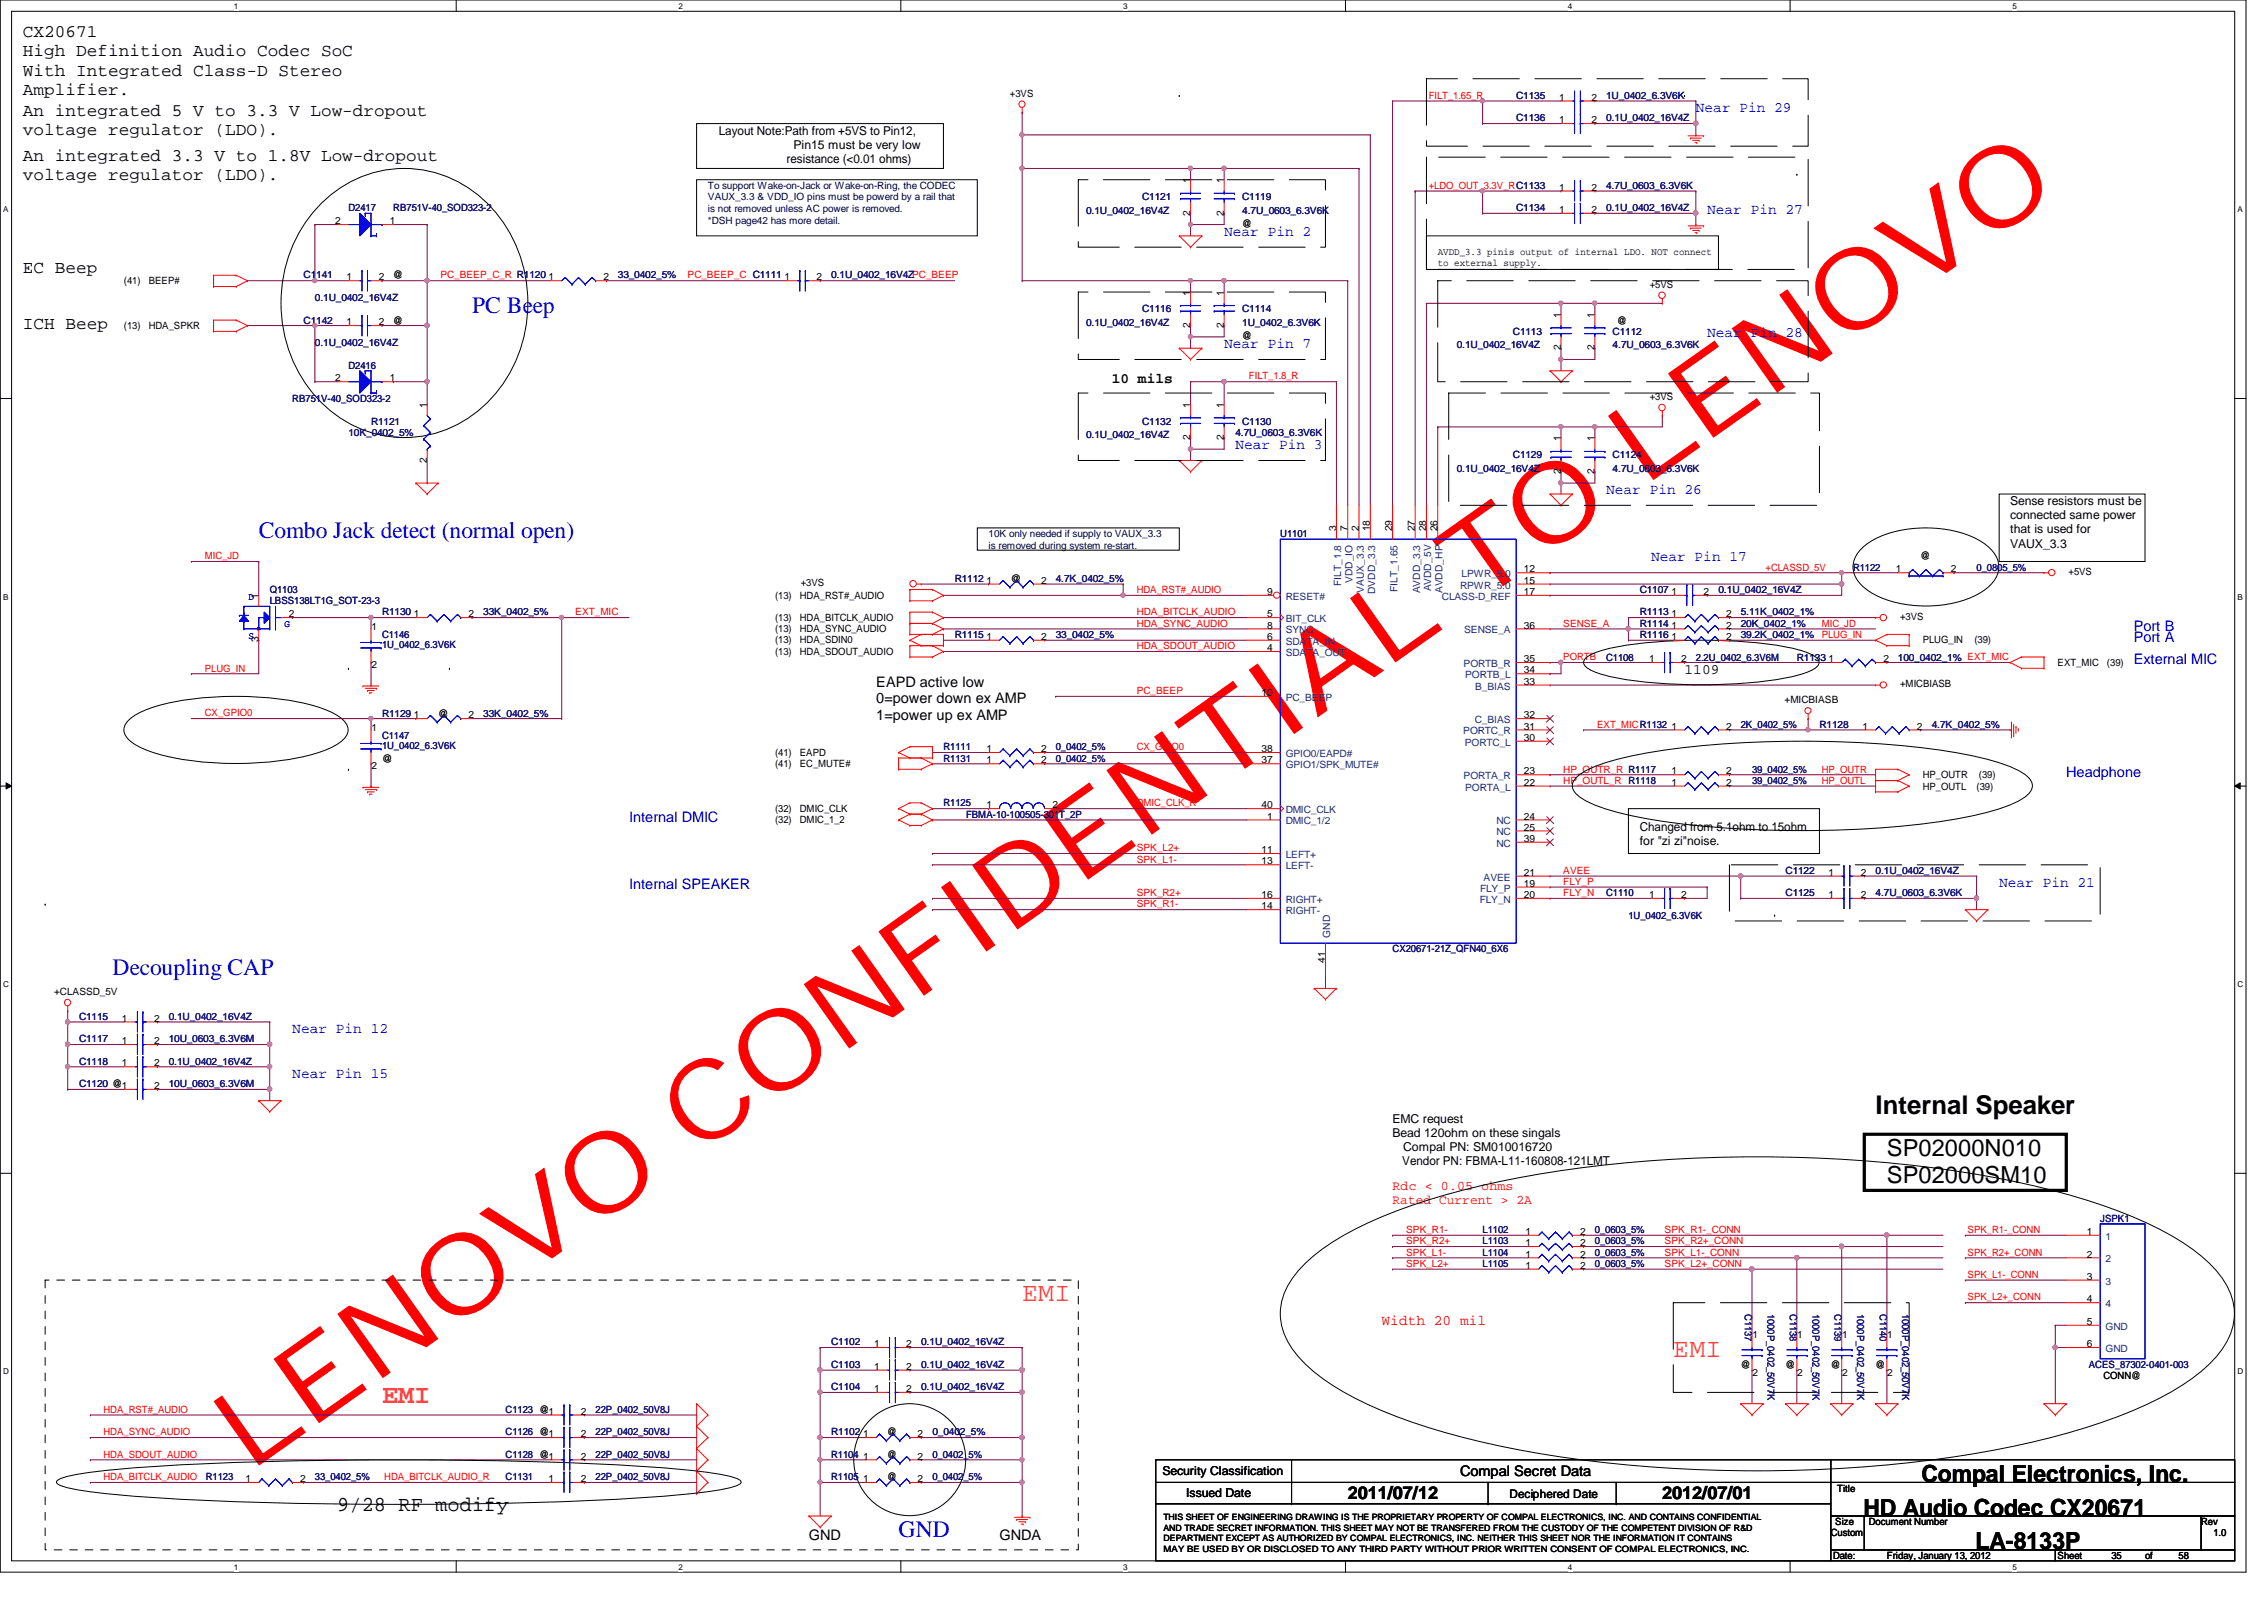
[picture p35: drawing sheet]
<svg xmlns="http://www.w3.org/2000/svg" width="297mm" height="210mm" viewBox="0 0 297 210" stroke-linecap="round" stroke-linejoin="round" font-family="sans-serif">
<defs><g id="words">
<text font-size="14.4" fill="#f00" x="32.7" y="193.1" transform="rotate(-35 32.7 193.1)">LENOVO CONFIDENTIAL TO LENOVO</text>
<g font-size="3.5" fill="#ff8000">
<text x="134.1" y="170.7">EMI</text>
<text x="219.5" y="178.1">EMI</text>
<text x="50.1" y="184.1">EMI</text>
</g>
<text font-size="3.4" x="246.1" y="146.1">Internal Speaker</text>
<g font-size="3.1" fill="#00f">
<text x="61.9" y="41.1">PC Beep</text>
<text x="33.9" y="70.5">Combo Jack detect (normal open)</text>
<text x="14.8" y="128">Decoupling CAP</text>
<text x="117.9" y="201.6">GND</text>
</g>
<g font-size="3.1">
<text x="247.6" y="151.6">SP02000N010</text>
<text x="247.6" y="155.2">SP02000SM10</text>
<text x="252.1" y="194.4">Compal Electronics, Inc.</text>
<text x="244.5" y="198.8">HD Audio Codec CX20671</text>
<text x="259.2" y="203.2">LA-8133P</text>
</g>
<text font-size="2.8" x="44.2" y="198.2">9/28 RF modify</text>
<g font-size="2.3">
<text x="3" y="4.9">CX20671</text>
<text x="3" y="7.4">High Definition Audio Codec SoC</text>
<text x="3" y="9.9">With Integrated Class-D Stereo</text>
<text x="3" y="12.5">Amplifier.</text>
<text x="3" y="15.2">An integrated 5 V to 3.3 V Low-dropout</text>
<text x="3" y="17.7">voltage regulator (LDO).</text>
<text x="3" y="21.1">An integrated 3.3 V to 1.8V Low-dropout</text>
<text x="3" y="23.6">voltage regulator (LDO).</text>
<text x="3" y="35.8">EC Beep</text>
<text x="3" y="43.2">ICH Beep</text>
<text x="176.8" y="196.6">2011/07/12</text>
<text x="218.1" y="196.6">2012/07/01</text>
</g>
<g font-size="1.9" fill="#00f">
<text x="222.5" y="14.7">Near Pin 29</text>
<text x="224" y="28">Near Pin 27</text>
<text x="160.6" y="30.9">Near Pin 2</text>
<text x="160.6" y="45.7">Near Pin 7</text>
<text x="224" y="44.2">Near Pin 28</text>
<text x="162.1" y="58.9">Near Pin 3</text>
<text x="210.7" y="64.9">Near Pin 26</text>
<text x="216.6" y="73.7">Near Pin 17</text>
<text x="279.9" y="82.7">Port B</text>
<text x="279.9" y="87.2">External MIC</text>
<text x="279.9" y="84.2">Port A</text>
<text x="271.1" y="101.9">Headphone</text>
<text x="82.5" y="107.8">Internal DMIC</text>
<text x="82.5" y="116.6">Internal SPEAKER</text>
<text x="262.3" y="116.4">Near Pin 21</text>
<text x="38.4" y="135.6">Near Pin 12</text>
<text x="38.4" y="141.4">Near Pin 15</text>
</g>
<g font-size="1.9">
<text x="145.9" y="50.2">10 mils</text>
<text x="221" y="88.4">1109</text>
<text x="115" y="90.1">EAPD active low</text>
<text x="115" y="92.2">0=power down ex AMP</text>
<text x="115" y="94.4">1=power up ex AMP</text>
<text x="191.6" y="193.7">Compal Secret Data</text>
<text x="106.1" y="202.1">GND</text>
<text x="131.1" y="202.1">GNDA</text>
</g>
<text font-size="1.9" fill="#f00" x="181.3" y="173.9">Width 20 mil</text>
<g font-size="1.7" fill="#f00">
<text x="182.7" y="156.1">Rdc &lt; 0.05 ohms</text>
<text x="182.7" y="157.9">Rated Current &gt; 2A</text>
</g>
<g font-size="1.6">
<text x="94.3" y="17.7">Layout Note:Path from +5VS to Pin12,</text>
<text x="103.2" y="21.4">resistance (&lt;0.01 ohms)</text>
<text x="104.1" y="19.5">Pin15 must be very low</text>
<text x="263.7" y="66.3">Sense resistors must be</text>
<text x="263.7" y="68.1">connected same power</text>
<text x="263.7" y="70">that is used for</text>
<text x="263.7" y="71.8">VAUX_3.3</text>
<text x="215.1" y="109">Changed from 5.1ohm to 15ohm</text>
<text x="215.1" y="110.9">for &quot;zi zi&quot;noise.</text>
<text x="182.7" y="147.3">EMC request</text>
<text x="182.7" y="149.1">Bead 120ohm on these singals</text>
<text x="184" y="152.9">Vendor PN: FBMA-L11-160808-121LMT</text>
<text x="184.1" y="151">Compal PN: SM010016720</text>
<text x="152.5" y="193.5">Security Classification</text>
<text x="155.6" y="196.3">Issued Date</text>
<text x="198" y="196.5">Deciphered Date</text>
</g>
<g font-size="1.3">
<text x="132.5" y="12.7">+3VS</text>
<text x="204.6" y="16.2">1</text>
<text x="204.6" y="13.2">1</text>
<text x="208.8" y="16.2">2</text>
<text x="208.8" y="13.2">2</text>
<text x="44" y="29.4">2</text>
<text x="51.1" y="29.4">1</text>
<text x="156.2" y="28.3" transform="rotate(-90 156.2 28.3)">2</text>
<text x="156.2" y="24" transform="rotate(-90 156.2 24)">1</text>
<text x="160.6" y="28.3" transform="rotate(-90 160.6 28.3)">2</text>
<text x="160.6" y="24" transform="rotate(-90 160.6 24)">1</text>
<text x="163" y="29.8">@</text>
<text x="204.6" y="25">1</text>
<text x="204.6" y="27.9">1</text>
<text x="208.8" y="25">2</text>
<text x="208.8" y="27.9">2</text>
<text x="188.6" y="33.5">AVDD_3.3 pinis output of internal LDO. NOT connect</text>
<text x="188.6" y="34.9">to external supply.</text>
<text x="16.3" y="37.3">(41)</text>
<text x="19.5" y="37.3">BEEP#</text>
<text x="45.5" y="36.8">1</text>
<text x="49.7" y="36.8">2</text>
<text x="51.6" y="36.5">@</text>
<text x="72" y="36.8">1</text>
<text x="79.2" y="36.8">2</text>
<text x="102.9" y="36.8">1</text>
<text x="107.1" y="36.8">2</text>
<text x="156.2" y="38.8" transform="rotate(-90 156.2 38.8)">1</text>
<text x="160.6" y="38.8" transform="rotate(-90 160.6 38.8)">1</text>
<text x="204.8" y="41.7" transform="rotate(-90 204.8 41.7)">1</text>
<text x="209.2" y="41.7" transform="rotate(-90 209.2 41.7)">1</text>
<text x="216.4" y="37.7">+5VS</text>
<text x="16.3" y="43.2">(13)</text>
<text x="19.5" y="43.2">HDA_SPKR</text>
<text x="45.5" y="42.7">1</text>
<text x="49.7" y="42.7">2</text>
<text x="51.6" y="42.5">@</text>
<text x="156.2" y="43.1" transform="rotate(-90 156.2 43.1)">2</text>
<text x="160.6" y="43.1" transform="rotate(-90 160.6 43.1)">2</text>
<text x="163" y="44.5">@</text>
<text x="204.8" y="46" transform="rotate(-90 204.8 46)">2</text>
<text x="209.2" y="46" transform="rotate(-90 209.2 46)">2</text>
<text x="212.2" y="42.5">@</text>
<text x="44" y="50">2</text>
<text x="51.1" y="50">1</text>
<text x="56" y="53.5" transform="rotate(-90 56 53.5)">1</text>
<text x="156.2" y="53.5" transform="rotate(-90 156.2 53.5)">1</text>
<text x="160.6" y="53.5" transform="rotate(-90 160.6 53.5)">1</text>
<text x="216.4" y="52.5">+3VS</text>
<text x="156.2" y="57.8" transform="rotate(-90 156.2 57.8)">2</text>
<text x="160.6" y="57.8" transform="rotate(-90 160.6 57.8)">2</text>
<text x="204.8" y="57.9" transform="rotate(-90 204.8 57.9)">1</text>
<text x="209.2" y="57.9" transform="rotate(-90 209.2 57.9)">1</text>
<text x="56" y="60.7" transform="rotate(-90 56 60.7)">2</text>
<text x="204.8" y="62.2" transform="rotate(-90 204.8 62.2)">2</text>
<text x="209.2" y="62.2" transform="rotate(-90 209.2 62.2)">2</text>
<text x="175.3" y="69.7" transform="rotate(-90 175.3 69.7)">3</text>
<text x="176.8" y="69.7" transform="rotate(-90 176.8 69.7)">7</text>
<text x="178.3" y="69.7" transform="rotate(-90 178.3 69.7)">2</text>
<text x="179.7" y="69.7" transform="rotate(-90 179.7 69.7)">18</text>
<text x="182.7" y="69.7" transform="rotate(-90 182.7 69.7)">29</text>
<text x="185.6" y="69.7" transform="rotate(-90 185.6 69.7)">27</text>
<text x="187.1" y="69.7" transform="rotate(-90 187.1 69.7)">28</text>
<text x="188.6" y="69.7" transform="rotate(-90 188.6 69.7)">26</text>
<text x="105.1" y="76.9">+3VS</text>
<text x="129.4" y="76.6">1</text>
<text x="132.6" y="76.3">@</text>
<text x="136.6" y="76.6">2</text>
<text x="199.9" y="75.1">12</text>
<text x="199.9" y="76.6">15</text>
<text x="248.7" y="75.1">1</text>
<text x="252" y="73.4">@</text>
<text x="255.9" y="75.1">2</text>
<text x="271.4" y="75.4">+5VS</text>
<text x="33.9" y="78.5" transform="rotate(-90 33.9 78.5)">1</text>
<text x="37.9" y="81">2</text>
<text x="48.7" y="82.7">1</text>
<text x="54.3" y="81">1</text>
<text x="61.5" y="81">2</text>
<text x="101.7" y="78.5">(13)</text>
<text x="101.7" y="83">(13)</text>
<text x="101.7" y="81.5">(13)</text>
<text x="104.9" y="78.5">HDA_RST#_AUDIO</text>
<text x="104.9" y="83">HDA_SYNC_AUDIO</text>
<text x="104.9" y="81.5">HDA_BITCLK_AUDIO</text>
<text x="129.4" y="83.9">1</text>
<text x="136.6" y="83.9">2</text>
<text x="166.2" y="81">5</text>
<text x="166.2" y="83.9">6</text>
<text x="166.2" y="82.5">8</text>
<text x="166.2" y="78.1">9</text>
<text x="199.9" y="78.1">17</text>
<text x="199.9" y="82.5">36</text>
<text x="219.3" y="78.1">1</text>
<text x="219.3" y="81">1</text>
<text x="219.3" y="82.5">1</text>
<text x="219.3" y="83.9">1</text>
<text x="223.5" y="78.1">2</text>
<text x="226.5" y="81">2</text>
<text x="226.5" y="82.5">2</text>
<text x="226.5" y="83.9">2</text>
<text x="249.3" y="81.3">+3VS</text>
<text x="33.9" y="84.3" transform="rotate(-90 33.9 84.3)">3</text>
<text x="48.7" y="87.7">2</text>
<text x="101.7" y="84.4">(13)</text>
<text x="101.7" y="85.9">(13)</text>
<text x="104.9" y="84.4">HDA_SDIN0</text>
<text x="104.9" y="85.9">HDA_SDOUT_AUDIO</text>
<text x="166.2" y="85.4">4</text>
<text x="199.9" y="89.8">33</text>
<text x="199.9" y="88.3">34</text>
<text x="199.9" y="86.9">35</text>
<text x="216.4" y="86.9">1</text>
<text x="220.6" y="86.9">2</text>
<text x="239.9" y="86.9">1</text>
<text x="247.1" y="86.9">2</text>
<text x="252.3" y="84.4">PLUG_IN</text>
<text x="259" y="84.4">(39)</text>
<text x="270" y="87.4">EXT_MIC</text>
<text x="276.4" y="87.4">(39)</text>
<text x="48.7" y="95.9">1</text>
<text x="54.3" y="94.2">1</text>
<text x="57.5" y="94">@</text>
<text x="61.5" y="94.2">2</text>
<text x="165.5" y="91.3">10</text>
<text x="199.9" y="95.7">31</text>
<text x="199.9" y="94.2">32</text>
<text x="219.3" y="95.7">1</text>
<text x="226.5" y="95.7">2</text>
<text x="234.1" y="92.2">+MICBIASB</text>
<text x="244.3" y="95.7">1</text>
<text x="249.3" y="90.2">+MICBIASB</text>
<text x="251.5" y="95.7">2</text>
<text x="48.7" y="100.9">2</text>
<text x="50.1" y="99.9">@</text>
<text x="101.7" y="99.1">(41)</text>
<text x="101.7" y="100.6">(41)</text>
<text x="104.9" y="99.1">EAPD</text>
<text x="104.9" y="100.6">EC_MUTE#</text>
<text x="129.4" y="100.2">1</text>
<text x="129.4" y="98.7">1</text>
<text x="136.6" y="100.2">2</text>
<text x="136.6" y="98.7">2</text>
<text x="165.5" y="100.2">37</text>
<text x="165.5" y="98.7">38</text>
<text x="199.9" y="101.6">23</text>
<text x="199.9" y="97.2">30</text>
<text x="219.3" y="101.6">1</text>
<text x="226.5" y="101.6">2</text>
<text x="101.7" y="106.5">(32)</text>
<text x="101.7" y="108">(32)</text>
<text x="104.9" y="106.5">DMIC_CLK</text>
<text x="104.9" y="108">DMIC_1_2</text>
<text x="129.4" y="106">1</text>
<text x="138.1" y="106">2</text>
<text x="165.5" y="106">40</text>
<text x="166.2" y="107.5">1</text>
<text x="199.9" y="103.1">22</text>
<text x="199.9" y="107.5">24</text>
<text x="219.3" y="103.1">1</text>
<text x="226.5" y="103.1">2</text>
<text x="252.3" y="103.6">HP_OUTL</text>
<text x="252.3" y="102.1">HP_OUTR</text>
<text x="259.3" y="103.6">(39)</text>
<text x="259.6" y="102.1">(39)</text>
<text x="165.5" y="111.9">11</text>
<text x="165.5" y="113.4">13</text>
<text x="199.9" y="109">25</text>
<text x="199.9" y="110.4">39</text>
<text x="165.5" y="119.3">14</text>
<text x="165.5" y="117.8">16</text>
<text x="199.9" y="116.3">19</text>
<text x="199.9" y="117.8">20</text>
<text x="199.9" y="114.9">21</text>
<text x="216.4" y="117.8">1</text>
<text x="220.6" y="117.8">2</text>
<text x="239.9" y="114.9">1</text>
<text x="239.9" y="117.8">1</text>
<text x="244.1" y="114.9">2</text>
<text x="244.1" y="117.8">2</text>
<text x="7.1" y="130.6">+CLASSD_5V</text>
<text x="173.9" y="126.3" transform="rotate(-90 173.9 126.3)">41</text>
<text x="16" y="137">1</text>
<text x="16" y="134">1</text>
<text x="20.2" y="137">2</text>
<text x="20.2" y="134">2</text>
<text x="16" y="139.9">1</text>
<text x="20.2" y="142.9">2</text>
<text x="20.2" y="139.9">2</text>
<text x="200.1" y="165">1</text>
<text x="200.1" y="166.5">1</text>
<text x="200.1" y="163.5">1</text>
<text x="200.1" y="162">1</text>
<text x="207.3" y="165">2</text>
<text x="207.3" y="166.5">2</text>
<text x="207.3" y="163.5">2</text>
<text x="207.3" y="162">2</text>
<text x="273.8" y="165">2</text>
<text x="273.8" y="167.9">3</text>
<text x="273.8" y="162">1</text>
<text x="273.8" y="170.9">4</text>
<text x="273.8" y="173.8">5</text>
<text x="114.7" y="179.7">1</text>
<text x="114.7" y="176.7">1</text>
<text x="118.9" y="179.7">2</text>
<text x="118.9" y="176.7">2</text>
<text x="228.4" y="179.5">@</text>
<text x="229.9" y="175.5">1</text>
<text x="234.3" y="179.5">@</text>
<text x="235.8" y="175.5">1</text>
<text x="240.2" y="179.5">@</text>
<text x="241.7" y="175.5">1</text>
<text x="246.1" y="179.5">@</text>
<text x="247.6" y="175.5">1</text>
<text x="273.8" y="176.7">6</text>
<text x="76.2" y="185.6">2</text>
<text x="114.7" y="182.6">1</text>
<text x="118.9" y="182.6">2</text>
<text x="229.9" y="180.5">2</text>
<text x="235.8" y="180.5">2</text>
<text x="241.7" y="180.5">2</text>
<text x="247.6" y="180.5">2</text>
<text x="276" y="180.9">CONN@</text>
<text x="76.2" y="191.5">2</text>
<text x="76.2" y="188.6">2</text>
<text x="113.2" y="191.5">1</text>
<text x="113.2" y="188.6">1</text>
<text x="116.4" y="191.2">@</text>
<text x="116.4" y="188.3">@</text>
<text x="120.4" y="191.5">2</text>
<text x="120.4" y="188.6">2</text>
<text x="32.2" y="194.4">1</text>
<text x="39.4" y="194.4">2</text>
<text x="72" y="194.4">1</text>
<text x="76.2" y="194.4">2</text>
<text x="113.2" y="194.4">1</text>
<text x="116.4" y="194.2">@</text>
<text x="120.4" y="194.4">2</text>
<text x="241" y="195.8">Title</text>
<text x="240.2" y="201.5">Custom</text>
<text x="240.8" y="200.1">Size</text>
<text x="245.2" y="200.1">Document Number</text>
<text x="288.8" y="200.1">Rev</text>
<text x="290.4" y="201.5">1.0</text>
<text x="240.5" y="204.5">Date:</text>
<text x="247.6" y="204.5">Friday, January 13, 2012</text>
<text x="270" y="204.5">Sheet</text>
<text x="277" y="204.5">35</text>
<text x="281.4" y="204.5">of</text>
<text x="285.8" y="204.5">58</text>
</g>
<g font-size="1.3" fill="#f00">
<text x="187.4" y="13">FILT_1.65_R</text>
<text x="187.4" y="24.8">+LDO_OUT_3.3V_RC1133</text>
<text x="57.8" y="36.5">PC_BEEP_C_R R1120</text>
<text x="90.2" y="36.5">PC_BEEP_C C1111</text>
<text x="163.9" y="49.8">FILT_1.8_R</text>
<text x="26.9" y="73.4">MIC_JD</text>
<text x="149.1" y="77.8">HDA_RST#_AUDIO</text>
<text x="231.6" y="74.8">+CLASSD_5V</text>
<text x="75.5" y="80.7">EXT_MIC</text>
<text x="149.1" y="80.7">HDA_BITCLK_AUDIO</text>
<text x="149.1" y="82.2">HDA_SYNC_AUDIO</text>
<text x="205.1" y="82.2">SENSE_A</text>
<text x="239" y="82.2">MIC_JD</text>
<text x="239" y="83.7">PLUG_IN</text>
<text x="26.9" y="88.1">PLUG_IN</text>
<text x="149.1" y="85.2">HDA_SDOUT_AUDIO</text>
<text x="205.1" y="86.6">PORTB</text>
<text x="26.9" y="94">CX_GPIO0</text>
<text x="149.1" y="91.1">PC_BEEP</text>
<text x="209.5" y="95.5">EXT_MICR1132</text>
<text x="149.1" y="98.4">CX_GPIO0</text>
<text x="205.1" y="101.3">HP_OUTR_R R1117</text>
<text x="239" y="101.3">HP_OUTR</text>
<text x="149.1" y="105.8">DMIC_CLK_R</text>
<text x="205.1" y="102.8">HP_OUTL_R R1118</text>
<text x="239" y="102.8">HP_OUTL</text>
<text x="149.1" y="113.2">SPK_L1-</text>
<text x="149.1" y="111.7">SPK_L2+</text>
<text x="149.1" y="117.6">SPK_R2+</text>
<text x="149.1" y="119">SPK_R1-</text>
<text x="205.1" y="114.6">AVEE</text>
<text x="205.1" y="116.1">FLY_P</text>
<text x="205.1" y="117.6">FLY_N</text>
<text x="184.5" y="161.8">SPK_R1-</text>
<text x="218.4" y="161.8">SPK_R1-_CONN</text>
<text x="258.1" y="161.8">SPK_R1-_CONN</text>
<text x="184.5" y="164.7">SPK_L1-</text>
<text x="184.5" y="166.2">SPK_L2+</text>
<text x="184.5" y="163.2">SPK_R2+</text>
<text x="218.4" y="164.7">SPK_L1-_CONN</text>
<text x="218.4" y="166.2">SPK_L2+_CONN</text>
<text x="218.4" y="163.2">SPK_R2+_CONN</text>
<text x="258.1" y="164.7">SPK_R2+_CONN</text>
<text x="258.1" y="167.6">SPK_L1-_CONN</text>
<text x="258.1" y="170.6">SPK_L2+_CONN</text>
<text x="13.6" y="185.3">HDA_RST#_AUDIO</text>
<text x="13.6" y="191.2">HDA_SDOUT_AUDIO</text>
<text x="13.6" y="188.3">HDA_SYNC_AUDIO</text>
<text x="13.6" y="194.2">HDA_BITCLK_AUDIO</text>
<text x="50.4" y="194.2">HDA_BITCLK_AUDIO_R</text>
</g>
<g font-size="1.3" fill="#000080">
<text x="198.9" y="15.9">C1136</text>
<text x="198.9" y="13">C1135</text>
<text x="210.7" y="15.9">0.1U_0402_16V4Z</text>
<text x="210.7" y="13">1U_0402_6.3V6K</text>
<text x="45.7" y="27.7">D2417</text>
<text x="51.6" y="27.7">RB751V-40_SOD323-2</text>
<text x="142.5" y="28">0.1U_0402_16V4Z</text>
<text x="149.9" y="26.2">C1121</text>
<text x="163" y="26.2">C1119</text>
<text x="163" y="28">4.7U_0603_6.3V6K</text>
<text x="198.9" y="27.7">C1134</text>
<text x="210.7" y="24.8">4.7U_0603_6.3V6K</text>
<text x="210.7" y="27.7">0.1U_0402_16V4Z</text>
<text x="39.8" y="36.5">C1141</text>
<text x="41.3" y="39.5">0.1U_0402_16V4Z</text>
<text x="81.1" y="36.5">33_0402_5%</text>
<text x="109" y="36.5">0.1U_0402_16V4ZPC_BEEP</text>
<text x="149.9" y="41">C1116</text>
<text x="163" y="41">C1114</text>
<text x="39.8" y="42.5">C1142</text>
<text x="41.3" y="45.4">0.1U_0402_16V4Z</text>
<text x="142.5" y="42.8">0.1U_0402_16V4Z</text>
<text x="163" y="42.8">1U_0402_6.3V6K</text>
<text x="191.1" y="45.7">0.1U_0402_16V4Z</text>
<text x="198.5" y="43.9">C1113</text>
<text x="211.6" y="43.9">C1112</text>
<text x="211.6" y="45.7">4.7U_0603_6.3V6K</text>
<text x="38.4" y="52.7">RB751V-40_SOD323-2</text>
<text x="45.7" y="48.3">D2416</text>
<text x="45.7" y="57.2">10K_0402_5%</text>
<text x="48.7" y="55.7">R1121</text>
<text x="142.5" y="57.5">0.1U_0402_16V4Z</text>
<text x="149.9" y="55.7">C1132</text>
<text x="162.1" y="57.2">4.7U_0603_6.3V6K</text>
<text x="163" y="55.7">C1130</text>
<text x="191.1" y="61.9">0.1U_0402_16V4Z</text>
<text x="198.5" y="60.1">C1129</text>
<text x="211.6" y="60.1">C1124</text>
<text x="211.6" y="61.9">4.7U_0603_6.3V6K</text>
<text x="168" y="70.4">U1101</text>
<text x="35.4" y="77.8">Q1103</text>
<text x="125.3" y="76.3">R1112</text>
<text x="138.5" y="76.3">4.7K_0402_5%</text>
<text x="215.1" y="77.8">C1107</text>
<text x="225.5" y="77.8">0.1U_0402_16V4Z</text>
<text x="243.1" y="74.8">R1122</text>
<text x="259.3" y="74.8">0_0805_5%</text>
<text x="35.4" y="79.3">LBSS138LT1G_SOT-23-3</text>
<text x="50.1" y="80.7">R1130</text>
<text x="50.1" y="83.7">C1146</text>
<text x="63.4" y="80.7">33K_0402_5%</text>
<text x="125.3" y="83.7">R1115</text>
<text x="138.5" y="83.7">33_0402_5%</text>
<text x="215.1" y="80.7">R1113</text>
<text x="215.1" y="82.2">R1114</text>
<text x="215.1" y="83.7">R1116</text>
<text x="228.4" y="80.7">5.11K_0402_1%</text>
<text x="228.4" y="82.2">20K_0402_1%</text>
<text x="228.4" y="83.7">39.2K_0402_1%</text>
<text x="50.1" y="85">1U_0402_6.3V6K</text>
<text x="210.7" y="86.7">C1108</text>
<text x="222.5" y="86.7">2.2U_0402_6.3V6M</text>
<text x="235.8" y="86.7">R1133</text>
<text x="249" y="86.7">100_0402_1% EXT_MIC</text>
<text x="50.1" y="94">R1129</text>
<text x="63.4" y="94">33K_0402_5%</text>
<text x="228.4" y="95.5">2K_0402_5%</text>
<text x="238.7" y="95.5">R1128</text>
<text x="253.4" y="95.5">4.7K_0402_5%</text>
<text x="50.1" y="96.9">C1147</text>
<text x="50.1" y="98.3">1U_0402_6.3V6K</text>
<text x="123.8" y="99.9">R1131</text>
<text x="123.8" y="98.4">R1111</text>
<text x="138.5" y="99.9">0_0402_5%</text>
<text x="138.5" y="98.4">0_0402_5%</text>
<text x="229.9" y="101.4">39_0402_5%</text>
<text x="123.8" y="105.8">R1125</text>
<text x="126.7" y="107.3">FBMA-10-100505-301T_2P</text>
<text x="229.9" y="102.8">39_0402_5%</text>
<text x="210.7" y="117.6">C1110</text>
<text x="234.3" y="114.6">C1122</text>
<text x="234.3" y="117.6">C1125</text>
<text x="246.1" y="114.6">0.1U_0402_16V4Z</text>
<text x="246.1" y="117.6">4.7U_0603_6.3V6K</text>
<text x="182.7" y="124.9">CX20671-21Z_QFN40_6X6</text>
<text x="213.7" y="120.5">1U_0402_6.3V6K</text>
<text x="10.4" y="136.7">C1117</text>
<text x="10.4" y="133.8">C1115</text>
<text x="22.1" y="136.7">10U_0603_6.3V6M</text>
<text x="22.1" y="133.8">0.1U_0402_16V4Z</text>
<text x="10.4" y="142.6">C1120 @1</text>
<text x="10.4" y="139.7">C1118</text>
<text x="22.1" y="142.6">10U_0603_6.3V6M</text>
<text x="22.1" y="139.7">0.1U_0402_16V4Z</text>
<text x="194.5" y="161.8">L1102</text>
<text x="209.3" y="161.8">0_0603_5%</text>
<text x="275.5" y="160.3">JSPK1</text>
<text x="194.5" y="164.7">L1104</text>
<text x="194.5" y="166.2">L1105</text>
<text x="194.5" y="163.2">L1103</text>
<text x="209.3" y="164.7">0_0603_5%</text>
<text x="209.3" y="166.2">0_0603_5%</text>
<text x="209.3" y="163.2">0_0603_5%</text>
<text x="228.9" y="172.4" transform="rotate(90 228.9 172.4)">C1137</text>
<text x="231.9" y="172.4" transform="rotate(90 231.9 172.4)">1000P_0402_50V7K</text>
<text x="234.8" y="172.4" transform="rotate(90 234.8 172.4)">C1138</text>
<text x="237.8" y="172.4" transform="rotate(90 237.8 172.4)">1000P_0402_50V7K</text>
<text x="240.7" y="172.4" transform="rotate(90 240.7 172.4)">C1139</text>
<text x="243.7" y="172.4" transform="rotate(90 243.7 172.4)">1000P_0402_50V7K</text>
<text x="246.6" y="172.4" transform="rotate(90 246.6 172.4)">C1140</text>
<text x="249.6" y="172.4" transform="rotate(90 249.6 172.4)">1000P_0402_50V7K</text>
<text x="109" y="179.5">C1103</text>
<text x="109" y="176.5">C1102</text>
<text x="120.9" y="179.5">0.1U_0402_16V4Z</text>
<text x="120.9" y="176.5">0.1U_0402_16V4Z</text>
<text x="274.1" y="179.5">ACES_87302-0401-003</text>
<text x="66.3" y="185.3">C1123 @1</text>
<text x="78.1" y="185.3">22P_0402_50V8J</text>
<text x="109" y="182.4">C1104</text>
<text x="120.9" y="182.4">0.1U_0402_16V4Z</text>
<text x="66.3" y="191.2">C1128 @1</text>
<text x="66.3" y="188.3">C1126 @1</text>
<text x="78.1" y="191.2">22P_0402_50V8J</text>
<text x="78.1" y="188.3">22P_0402_50V8J</text>
<text x="109" y="191.2">R1104</text>
<text x="109" y="188.3">R1102</text>
<text x="122.3" y="188.3">0_0402_5%</text>
<text x="122.3" y="191.2">0_0402_5%</text>
<text x="27" y="194.2">R1123</text>
<text x="41.3" y="194.2">33_0402_5%</text>
<text x="66.3" y="194.2">C1131</text>
<text x="78.1" y="194.2">22P_0402_50V8J</text>
<text x="109" y="194.2">R1105</text>
<text x="122.3" y="194.2">0_0402_5%</text>
</g>
<g font-size="1.3" fill="#000040">
<text x="92.9" y="24.8">To support Wake-on-Jack or Wake-on-Ring, the CODEC</text>
<text x="92.9" y="26.3">VAUX_3.3 &amp; VDD_IO pins must be powerd by a rail that</text>
<text x="92.9" y="27.8">is not removed unless AC power is removed.</text>
<text x="92.9" y="29.3">*DSH page42 has more detail.</text>
<text x="129.7" y="70.4">10K only needed if supply to VAUX_3.3</text>
<text x="129.7" y="72">is removed during system re-start.</text>
</g>
<g font-size="1.3" fill="#004080">
<text x="176" y="76.9" transform="rotate(-90 176 76.9)">FILT_1.8</text>
<text x="177.5" y="76.5" transform="rotate(-90 177.5 76.5)">VDD_IO</text>
<text x="178.9" y="77.8" transform="rotate(-90 178.9 77.8)">VAUX_3.3</text>
<text x="180.4" y="77.9" transform="rotate(-90 180.4 77.9)">DVDD_3.3</text>
<text x="183.3" y="77.6" transform="rotate(-90 183.3 77.6)">FILT_1.65</text>
<text x="186.3" y="77.9" transform="rotate(-90 186.3 77.9)">AVDD_3.3</text>
<text x="187.8" y="77.6" transform="rotate(-90 187.8 77.6)">AVDD_5V</text>
<text x="189.3" y="77.8" transform="rotate(-90 189.3 77.8)">AVDD_HP</text>
<text x="191.6" y="77.2">RPWR_5.0</text>
<text x="191.8" y="75.7">LPWR_5.0</text>
<text x="168.7" y="81.6">BIT_CLK</text>
<text x="168.7" y="83.1">SYNC</text>
<text x="168.7" y="78.7">RESET#</text>
<text x="189.2" y="78.7">CLASS-D_REF</text>
<text x="192.1" y="83.1">SENSE_A</text>
<text x="168.7" y="86.1">SDATA_OUT</text>
<text x="168.7" y="84.6">SDATA_IN</text>
<text x="192" y="87.5">PORTB_R</text>
<text x="192.2" y="89">PORTB_L</text>
<text x="168.7" y="91.9">PC_BEEP</text>
<text x="193.5" y="94.9">C_BIAS</text>
<text x="193.5" y="90.5">B_BIAS</text>
<text x="168.7" y="100.8">GPIO1/SPK_MUTE#</text>
<text x="168.7" y="99.3">GPIO0/EAPD#</text>
<text x="192" y="96.4">PORTC_R</text>
<text x="192.2" y="97.8">PORTC_L</text>
<text x="168.7" y="106.7">DMIC_CLK</text>
<text x="192" y="102.2">PORTA_R</text>
<text x="192.2" y="103.7">PORTA_L</text>
<text x="168.7" y="108.2">DMIC_1/2</text>
<text x="168.7" y="112.6">LEFT+</text>
<text x="196.3" y="108.2">NC</text>
<text x="196.3" y="109.6">NC</text>
<text x="196.3" y="111.1">NC</text>
<text x="168.7" y="114">LEFT-</text>
<text x="168.7" y="119.9">RIGHT-</text>
<text x="168.7" y="118.4">RIGHT+</text>
<text x="194.1" y="118.4">FLY_N</text>
<text x="194.2" y="117">FLY_P</text>
<text x="194.6" y="115.5">AVEE</text>
<text x="174.5" y="123" transform="rotate(-90 174.5 123)">GND</text>
<text x="276.3" y="165.6">2</text>
<text x="276.3" y="162.6">1</text>
<text x="276.3" y="171.5">4</text>
<text x="276.3" y="168.5">3</text>
<text x="276.3" y="174.5">GND</text>
<text x="276.3" y="177.4">GND</text>
</g>
<g font-size="1.3" fill="#00f">
<text x="32.6" y="78.7">D</text>
<text x="32.6" y="83.9">S</text>
<text x="37.3" y="82.3">G</text>
</g>
<g font-size="1.1">
<text x="30.7" y="1.1">1</text>
<text x="89" y="1.1">2</text>
<text x="147.4" y="1.1">3</text>
<text x="205.7" y="1.1">4</text>
<text x="264" y="1.1">5</text>
<text x=".4" y="27.9">A</text>
<text x="293.6" y="27.9">A</text>
<text x=".4" y="78.7">B</text>
<text x="293.6" y="78.7">B</text>
<text x=".4" y="129.5">C</text>
<text x="293.6" y="129.5">C</text>
<text x=".4" y="180.3">D</text>
<text x="293.6" y="180.3">D</text>
<text x="152.7" y="202.2">DEPARTMENT EXCEPT AS AUTHORIZED BY COMPAL ELECTRONICS, INC. NEITHER THIS SHEET NOR THE INFORMATION IT CONTAINS</text>
<text x="152.7" y="199.4">THIS SHEET OF ENGINEERING DRAWING IS THE PROPRIETARY PROPERTY OF COMPAL ELECTRONICS, INC. AND CONTAINS CONFIDENTIAL</text>
<text x="152.7" y="203.6">MAY BE USED BY OR DISCLOSED TO ANY THIRD PARTY WITHOUT PRIOR WRITTEN CONSENT OF COMPAL ELECTRONICS, INC.</text>
<text x="152.7" y="200.8">AND TRADE SECRET INFORMATION. THIS SHEET MAY NOT BE TRANSFERED FROM THE CUSTODY OF THE COMPETENT DIVISION OF R&amp;D</text>
<text x="30.7" y="205.9">1</text>
<text x="89" y="205.9">2</text>
<text x="147.4" y="205.9">3</text>
<text x="205.7" y="205.9">4</text>
<text x="264" y="205.9">5</text>
</g>
</g></defs>
<path d="M0 0h294.7v206.2h-294.7zM1.5 1.5h291.7v203.3h-291.7z" fill="none" stroke="#000" stroke-width=".13"/>
<g fill="#fff">
<path d="M30.7 .2h.6v1.2h-.6z"/>
<path d="M30.7 204.9h.6v1.2h-.6z"/>
</g>
<path d="M59.9 0v1.5M59.9 204.8v1.4" fill="none" stroke="#000" stroke-width=".13"/>
<g fill="#fff">
<path d="M89 .2h.6v1.2h-.6z"/>
<path d="M89 204.9h.6v1.2h-.6z"/>
</g>
<path d="M118.2 0v1.5M118.2 204.8v1.4" fill="none" stroke="#000" stroke-width=".13"/>
<g fill="#fff">
<path d="M147.4 .2h.6v1.2h-.6z"/>
<path d="M147.4 204.9h.6v1.2h-.6z"/>
</g>
<path d="M176.5 0v1.5M176.5 204.8v1.4" fill="none" stroke="#000" stroke-width=".13"/>
<g fill="#fff">
<path d="M205.7 .2h.6v1.2h-.6z"/>
<path d="M205.7 204.9h.6v1.2h-.6z"/>
</g>
<path d="M234.9 0v1.5M234.9 204.8v1.4" fill="none" stroke="#000" stroke-width=".13"/>
<g fill="#fff">
<path d="M264 .2h.6v1.2h-.6z"/>
<path d="M264 204.9h.6v1.2h-.6z"/>
<path d="M.4 26.9h.7v1.2h-.7z"/>
<path d="M293.6 26.9h.7v1.2h-.7z"/>
<path d="M.4 77.7h.7v1.2h-.7z"/>
<path d="M293.6 77.7h.7v1.2h-.7z"/>
</g>
<path d="M0 52.3h1.5M293.2 52.3h1.5" fill="none" stroke="#000" stroke-width=".13"/>
<g fill="#fff">
<path d="M.4 128.5h.8v1.2h-.8z"/>
<path d="M293.6 128.5h.7v1.2h-.7z"/>
</g>
<path d="M0 103.1h1.5M.8 102.7l.7 .4-.7 .4zM293.2 103.1l.7-.4v.8zM293.2 103.1h1.5" fill="none" stroke="#000" stroke-width=".13"/>
<path d="M.8 102.7l.7 .4-.7 .4zM293.2 103.1l.7-.4v.8z" fill="#000"/>
<g fill="#fff">
<path d="M.4 179.3h.8v1.2h-.8z"/>
<path d="M293.6 179.3h.7v1.2h-.7z"/>
</g>
<path d="M0 153.9h1.5M293.2 153.9h1.5" fill="none" stroke="#000" stroke-width=".13"/>
<path d="M8.9 140h.1M8.9 140h7.4" fill="none" stroke="#800040" stroke-width=".13"/>
<circle cx="8.9" cy="139.9" r=".29" fill="#f0f"/>
<circle cx="8.9" cy="139.9" r=".29" fill="none" stroke="#f0f" stroke-width=".13"/>
<path d="M8.9 137h.1M8.9 137v3" fill="none" stroke="#800040" stroke-width=".13"/>
<circle cx="8.9" cy="139.9" r=".29" fill="#f0f"/>
<circle cx="8.9" cy="139.9" r=".29" fill="none" stroke="#f0f" stroke-width=".13"/>
<circle cx="8.9" cy="137" r=".29" fill="#f0f"/>
<circle cx="8.9" cy="137" r=".29" fill="none" stroke="#f0f" stroke-width=".13"/>
<path d="M8.9 134.1h.1M8.9 134.1v2.9" fill="none" stroke="#800040" stroke-width=".13"/>
<circle cx="8.9" cy="137" r=".29" fill="#f0f"/>
<circle cx="8.9" cy="137" r=".29" fill="none" stroke="#f0f" stroke-width=".13"/>
<path d="M8.9 132.6h.1M8.9 132.6v1.5" fill="none" stroke="#800040" stroke-width=".13"/>
<circle cx="8.9" cy="134" r=".29" fill="#f0f"/>
<circle cx="8.9" cy="134" r=".29" fill="none" stroke="#f0f" stroke-width=".13"/>
<path d="M8.9 140h.1M8.9 137h.1M8.9 140v2.9M8.9 137h7.4M8.9 142.9h.1M8.9 142.9h7.4" fill="none" stroke="#800040" stroke-width=".13"/>
<circle cx="8.9" cy="137" r=".29" fill="#f0f"/>
<circle cx="8.9" cy="137" r=".29" fill="none" stroke="#f0f" stroke-width=".13"/>
<path d="M8.9 134.1h.1M8.9 134.1h7.4" fill="none" stroke="#800040" stroke-width=".13"/>
<circle cx="8.9" cy="134" r=".29" fill="#f0f"/>
<circle cx="8.9" cy="134" r=".29" fill="none" stroke="#f0f" stroke-width=".13"/>
<path d="M35.4 142.9h.1M35.4 142.9v1.5" fill="none" stroke="#800040" stroke-width=".13"/>
<circle cx="35.4" cy="142.9" r=".29" fill="#f0f"/>
<circle cx="35.4" cy="142.9" r=".29" fill="none" stroke="#f0f" stroke-width=".13"/>
<path d="M20.7 142.9h.1M20.7 142.9h14.7" fill="none" stroke="#800040" stroke-width=".13"/>
<circle cx="35.4" cy="142.9" r=".29" fill="#f0f"/>
<circle cx="35.4" cy="142.9" r=".29" fill="none" stroke="#f0f" stroke-width=".13"/>
<path d="M20.7 140h.1M35.4 137h.1M35.4 137v3h-14.7" fill="none" stroke="#800040" stroke-width=".13"/>
<circle cx="35.4" cy="139.9" r=".29" fill="#f0f"/>
<circle cx="35.4" cy="139.9" r=".29" fill="none" stroke="#f0f" stroke-width=".13"/>
<circle cx="35.4" cy="137" r=".29" fill="#f0f"/>
<circle cx="35.4" cy="137" r=".29" fill="none" stroke="#f0f" stroke-width=".13"/>
<path d="M35.4 134.1h.1M35.4 134.1v2.9" fill="none" stroke="#800040" stroke-width=".13"/>
<circle cx="35.4" cy="137" r=".29" fill="#f0f"/>
<circle cx="35.4" cy="137" r=".29" fill="none" stroke="#f0f" stroke-width=".13"/>
<path d="M20.7 134.1h.1M20.7 134.1h14.7M35.4 140h.1M35.4 140v2.9" fill="none" stroke="#800040" stroke-width=".13"/>
<circle cx="35.4" cy="142.9" r=".29" fill="#f0f"/>
<circle cx="35.4" cy="142.9" r=".29" fill="none" stroke="#f0f" stroke-width=".13"/>
<circle cx="35.4" cy="139.9" r=".29" fill="#f0f"/>
<circle cx="35.4" cy="139.9" r=".29" fill="none" stroke="#f0f" stroke-width=".13"/>
<path d="M20.7 137h.1M20.7 137h14.7" fill="none" stroke="#800040" stroke-width=".13"/>
<circle cx="35.4" cy="137" r=".29" fill="#f0f"/>
<circle cx="35.4" cy="137" r=".29" fill="none" stroke="#f0f" stroke-width=".13"/>
<path d="M41.3 36.8h.1M41.3 36.8h4.4M56 36.8h.1M56 36.8h16.2M79.6 36.8h.1M79.6 36.8h23.6M107.6 36.8h.1M107.6 36.8h17.7M41.3 42.7h.1M41.3 42.7h4.4M56 63.4h.1M56 60.4v3" fill="none" stroke="#800040" stroke-width=".13"/>
<circle cx="56" cy="36.8" r=".29" fill="#f0f"/>
<circle cx="56" cy="36.8" r=".29" fill="none" stroke="#f0f" stroke-width=".13"/>
<path d="M56 36.8h.1M56 36.8v5.9" fill="none" stroke="#800040" stroke-width=".13"/>
<circle cx="56" cy="42.7" r=".29" fill="#f0f"/>
<circle cx="56" cy="42.7" r=".29" fill="none" stroke="#f0f" stroke-width=".13"/>
<circle cx="56" cy="36.8" r=".29" fill="#f0f"/>
<circle cx="56" cy="36.8" r=".29" fill="none" stroke="#f0f" stroke-width=".13"/>
<path d="M50.1 42.7h.1M50.1 42.7h5.9" fill="none" stroke="#800040" stroke-width=".13"/>
<circle cx="56" cy="42.7" r=".29" fill="#f0f"/>
<circle cx="56" cy="42.7" r=".29" fill="none" stroke="#f0f" stroke-width=".13"/>
<path d="M50.1 36.8h.1M50.1 36.8h5.9" fill="none" stroke="#800040" stroke-width=".13"/>
<circle cx="56" cy="36.8" r=".29" fill="#f0f"/>
<circle cx="56" cy="36.8" r=".29" fill="none" stroke="#f0f" stroke-width=".13"/>
<path d="M56 50.1h.1M56 42.7v7.4" fill="none" stroke="#800040" stroke-width=".13"/>
<circle cx="56" cy="42.7" r=".29" fill="#f0f"/>
<circle cx="56" cy="42.7" r=".29" fill="none" stroke="#f0f" stroke-width=".13"/>
<circle cx="56" cy="50.1" r=".29" fill="#f0f"/>
<circle cx="56" cy="50.1" r=".29" fill="none" stroke="#f0f" stroke-width=".13"/>
<path d="M182.7 165h.1M182.7 165h17.7M229.9 179.7h.1M229.9 179.7v4.4M235.8 179.7h.1M235.8 165h.1M235.8 165v10.3M235.8 179.7v4.4M241.6 179.7h.1M241.6 179.7v4.4M247.6 179.7h.1M247.6 179.7v4.4" fill="none" stroke="#800040" stroke-width=".13"/>
<circle cx="235.7" cy="165" r=".29" fill="#f0f"/>
<circle cx="235.7" cy="165" r=".29" fill="none" stroke="#f0f" stroke-width=".13"/>
<path d="M207.8 165h.1M207.8 165h28" fill="none" stroke="#800040" stroke-width=".13"/>
<circle cx="235.7" cy="165" r=".29" fill="#f0f"/>
<circle cx="235.7" cy="165" r=".29" fill="none" stroke="#f0f" stroke-width=".13"/>
<path d="M235.8 165h.1M235.8 165h19.1" fill="none" stroke="#800040" stroke-width=".13"/>
<circle cx="235.7" cy="165" r=".29" fill="#f0f"/>
<circle cx="235.7" cy="165" r=".29" fill="none" stroke="#f0f" stroke-width=".13"/>
<path d="M182.7 166.5h.1M182.7 166.5h17.7M229.9 166.5h.1M229.9 166.5v8.8" fill="none" stroke="#800040" stroke-width=".13"/>
<circle cx="229.8" cy="166.5" r=".29" fill="#f0f"/>
<circle cx="229.8" cy="166.5" r=".29" fill="none" stroke="#f0f" stroke-width=".13"/>
<path d="M207.8 166.5h.1M207.8 166.5h22.1" fill="none" stroke="#800040" stroke-width=".13"/>
<circle cx="229.8" cy="166.5" r=".29" fill="#f0f"/>
<circle cx="229.8" cy="166.5" r=".29" fill="none" stroke="#f0f" stroke-width=".13"/>
<path d="M229.9 166.5h.1M229.9 166.5h25" fill="none" stroke="#800040" stroke-width=".13"/>
<circle cx="229.8" cy="166.5" r=".29" fill="#f0f"/>
<circle cx="229.8" cy="166.5" r=".29" fill="none" stroke="#f0f" stroke-width=".13"/>
<path d="M182.7 162.1h.1M182.7 162.1h17.7M247.6 162.1h.1M247.6 162.1v13.2" fill="none" stroke="#800040" stroke-width=".13"/>
<circle cx="247.5" cy="162" r=".29" fill="#f0f"/>
<circle cx="247.5" cy="162" r=".29" fill="none" stroke="#f0f" stroke-width=".13"/>
<path d="M207.8 162.1h.1M207.8 162.1h39.8" fill="none" stroke="#800040" stroke-width=".13"/>
<circle cx="247.5" cy="162" r=".29" fill="#f0f"/>
<circle cx="247.5" cy="162" r=".29" fill="none" stroke="#f0f" stroke-width=".13"/>
<path d="M247.6 162.1h.1M247.6 162.1h7.3" fill="none" stroke="#800040" stroke-width=".13"/>
<circle cx="247.5" cy="162" r=".29" fill="#f0f"/>
<circle cx="247.5" cy="162" r=".29" fill="none" stroke="#f0f" stroke-width=".13"/>
<path d="M182.7 163.5h.1M182.7 163.5h17.7M241.6 163.5h.1M241.6 163.5v11.8" fill="none" stroke="#800040" stroke-width=".13"/>
<circle cx="241.6" cy="163.5" r=".29" fill="#f0f"/>
<circle cx="241.6" cy="163.5" r=".29" fill="none" stroke="#f0f" stroke-width=".13"/>
<path d="M207.8 163.5h.1M207.8 163.5h33.8" fill="none" stroke="#800040" stroke-width=".13"/>
<circle cx="241.6" cy="163.5" r=".29" fill="#f0f"/>
<circle cx="241.6" cy="163.5" r=".29" fill="none" stroke="#f0f" stroke-width=".13"/>
<path d="M241.6 163.5h.1M241.6 163.5h13.3" fill="none" stroke="#800040" stroke-width=".13"/>
<circle cx="241.6" cy="163.5" r=".29" fill="#f0f"/>
<circle cx="241.6" cy="163.5" r=".29" fill="none" stroke="#f0f" stroke-width=".13"/>
<path d="M25.1 94.3h23.6M48.7 94.3h.1" fill="none" stroke="#800040" stroke-width=".13"/>
<circle cx="48.6" cy="94.2" r=".29" fill="#f0f"/>
<circle cx="48.6" cy="94.2" r=".29" fill="none" stroke="#f0f" stroke-width=".13"/>
<path d="M25.1 88.4h.1M25.1 88.4h8.8M48.7 94.3h.1M48.7 94.3v1.5M48.7 94.3h5.9M54.6 94.3h.1M61.9 94.3h11.8M73.7 94.3h.1M73.7 81h.1M73.7 81v13.3" fill="none" stroke="#800040" stroke-width=".13"/>
<circle cx="73.7" cy="81" r=".29" fill="#f0f"/>
<circle cx="73.7" cy="81" r=".29" fill="none" stroke="#f0f" stroke-width=".13"/>
<path d="M33.9 84h.1M33.9 84v4.4M48.7 86.9h.1M48.7 81h.1M48.7 81v1.5M48.7 86.9v3M61.9 81h.1M61.9 81h20.6M73.7 81h.1" fill="none" stroke="#800040" stroke-width=".13"/>
<circle cx="48.6" cy="81" r=".29" fill="#f0f"/>
<circle cx="48.6" cy="81" r=".29" fill="none" stroke="#f0f" stroke-width=".13"/>
<g fill="none" stroke="#800040" stroke-width=".13">
<path d="M41.3 50.1h.1M41.3 42.7h.1M41.3 50.1h2.9M41.3 42.7v7.4M51.6 50.1h.1M51.6 50.1h4.4M25.1 73.7h.1M25.1 73.7h8.8M33.9 73.7h.1M33.9 73.7v4.4M38.4 81h.1M38.4 81h16.2"/>
<path d="M48.7 81h.1M48.7 100.2h.1M48.7 100.2v2.9"/>
</g>
<circle cx="41.3" cy="42.7" r=".29" fill="#f0f"/>
<circle cx="41.3" cy="42.7" r=".29" fill="none" stroke="#f0f" stroke-width=".13"/>
<path d="M32.5 36.8h.1M32.5 36.8h8.8M41.3 29.5h.1M41.3 36.8h.1M41.3 29.5h2.9M41.3 29.5v7.3M32.5 42.7h.1M32.5 42.7h8.8M56 53h.1M56 50.1v2.9" fill="none" stroke="#800040" stroke-width=".13"/>
<circle cx="41.3" cy="36.8" r=".29" fill="#f0f"/>
<circle cx="41.3" cy="36.8" r=".29" fill="none" stroke="#f0f" stroke-width=".13"/>
<g fill="none" stroke="#800040" stroke-width=".13">
<path d="M51.6 29.5h4.4M56 29.5h.1M56 36.8h.1M56 29.5v7.3M11.9 191.5h.1M11.9 194.5h.1M11.9 185.6h.1M11.9 188.6h.1M11.9 188.6h60.3M11.9 191.5h60.3M11.9 194.5h20.6M11.9 185.6h60.3"/>
<path d="M39.8 194.5h.1M39.8 194.5h32.4M76.7 188.6h.1M76.7 191.5h.1M76.7 185.6h.1M76.7 194.5h.1M76.7 188.6h14.7M76.7 191.5h14.7M76.7 194.5h14.7M76.7 185.6h14.7M107.6 188.6h.1M107.6 188.6h5.9"/>
</g>
<circle cx="107.6" cy="188.6" r=".29" fill="#f0f"/>
<circle cx="107.6" cy="188.6" r=".29" fill="none" stroke="#f0f" stroke-width=".13"/>
<path d="M107.6 179.7h.1M107.6 179.7h7.4" fill="none" stroke="#800040" stroke-width=".13"/>
<circle cx="107.6" cy="179.7" r=".29" fill="#f0f"/>
<circle cx="107.6" cy="179.7" r=".29" fill="none" stroke="#f0f" stroke-width=".13"/>
<path d="M107.6 179.7h.1M107.6 179.7v3M107.6 182.7h.1M107.6 182.7h7.4" fill="none" stroke="#800040" stroke-width=".13"/>
<circle cx="107.6" cy="182.6" r=".29" fill="#f0f"/>
<circle cx="107.6" cy="182.6" r=".29" fill="none" stroke="#f0f" stroke-width=".13"/>
<circle cx="107.6" cy="179.7" r=".29" fill="#f0f"/>
<circle cx="107.6" cy="179.7" r=".29" fill="none" stroke="#f0f" stroke-width=".13"/>
<path d="M107.6 176.8h.1M107.6 176.8v2.9M107.6 176.8h7.4M134.1 182.7h.1M134.1 182.7v5.9" fill="none" stroke="#800040" stroke-width=".13"/>
<circle cx="134.1" cy="188.6" r=".29" fill="#f0f"/>
<circle cx="134.1" cy="188.6" r=".29" fill="none" stroke="#f0f" stroke-width=".13"/>
<circle cx="134.1" cy="182.6" r=".29" fill="#f0f"/>
<circle cx="134.1" cy="182.6" r=".29" fill="none" stroke="#f0f" stroke-width=".13"/>
<path d="M119.4 179.7h.1M119.4 179.7h14.7" fill="none" stroke="#800040" stroke-width=".13"/>
<circle cx="134.1" cy="179.7" r=".29" fill="#f0f"/>
<circle cx="134.1" cy="179.7" r=".29" fill="none" stroke="#f0f" stroke-width=".13"/>
<path d="M119.4 176.8h.1M119.4 176.8h14.7M134.1 176.8h.1M134.1 176.8v2.9" fill="none" stroke="#800040" stroke-width=".13"/>
<circle cx="134.1" cy="179.7" r=".29" fill="#f0f"/>
<circle cx="134.1" cy="179.7" r=".29" fill="none" stroke="#f0f" stroke-width=".13"/>
<path d="M134.1 179.7h.1M134.1 179.7v3" fill="none" stroke="#800040" stroke-width=".13"/>
<circle cx="134.1" cy="182.6" r=".29" fill="#f0f"/>
<circle cx="134.1" cy="182.6" r=".29" fill="none" stroke="#f0f" stroke-width=".13"/>
<circle cx="134.1" cy="179.7" r=".29" fill="#f0f"/>
<circle cx="134.1" cy="179.7" r=".29" fill="none" stroke="#f0f" stroke-width=".13"/>
<path d="M107.6 182.7h.1M107.6 182.7v5.9M119.4 182.7h.1M119.4 182.7h14.7" fill="none" stroke="#800040" stroke-width=".13"/>
<circle cx="107.6" cy="188.6" r=".29" fill="#f0f"/>
<circle cx="107.6" cy="188.6" r=".29" fill="none" stroke="#f0f" stroke-width=".13"/>
<circle cx="107.6" cy="182.6" r=".29" fill="#f0f"/>
<circle cx="107.6" cy="182.6" r=".29" fill="none" stroke="#f0f" stroke-width=".13"/>
<path d="M107.6 194.5h.1M107.6 194.5v4.4M120.9 188.6h.1M120.9 188.6h13.2" fill="none" stroke="#800040" stroke-width=".13"/>
<circle cx="134.1" cy="188.6" r=".29" fill="#f0f"/>
<circle cx="134.1" cy="188.6" r=".29" fill="none" stroke="#f0f" stroke-width=".13"/>
<path d="M134.1 194.5h.1M134.1 194.5v4.4" fill="none" stroke="#800040" stroke-width=".13"/>
<circle cx="134.1" cy="194.5" r=".29" fill="#f0f"/>
<circle cx="134.1" cy="194.5" r=".29" fill="none" stroke="#f0f" stroke-width=".13"/>
<path d="M120.9 191.5h.1M134.1 188.6h.1M134.1 188.6v2.9h-13.2" fill="none" stroke="#800040" stroke-width=".13"/>
<circle cx="134.1" cy="188.6" r=".29" fill="#f0f"/>
<circle cx="134.1" cy="188.6" r=".29" fill="none" stroke="#f0f" stroke-width=".13"/>
<path d="M107.6 191.5h.1M107.6 191.5h5.9" fill="none" stroke="#800040" stroke-width=".13"/>
<circle cx="107.6" cy="191.5" r=".29" fill="#f0f"/>
<circle cx="107.6" cy="191.5" r=".29" fill="none" stroke="#f0f" stroke-width=".13"/>
<path d="M107.6 191.5h.1M107.6 194.5h.1M107.6 191.5v3M107.6 194.5h5.9" fill="none" stroke="#800040" stroke-width=".13"/>
<circle cx="107.6" cy="194.5" r=".29" fill="#f0f"/>
<circle cx="107.6" cy="194.5" r=".29" fill="none" stroke="#f0f" stroke-width=".13"/>
<path d="M107.6 188.6h.1M107.6 188.6v2.9M134.1 191.5h.1M134.1 191.5v3" fill="none" stroke="#800040" stroke-width=".13"/>
<circle cx="134.1" cy="191.5" r=".29" fill="#f0f"/>
<circle cx="134.1" cy="191.5" r=".29" fill="none" stroke="#f0f" stroke-width=".13"/>
<g fill="none" stroke="#800040" stroke-width=".13">
<path d="M156.2 22.1h.1M156.2 22.1v1.5M185.7 25.1h.1M185.7 25.1h8.8M204.8 39.8h.1M204.8 39.8v1.5M175.3 50.1h.1M175.3 50.1v16.2M204.8 47.2h.1M209.3 45.7h.1M209.3 45.7v1.5h-4.5M218.1 54.5h.1"/>
<path d="M218.1 54.5v1.5M123.8 84h.1M123.8 84h5.9M207.8 95.8h.1M207.8 95.8h11.7M237.2 94.3h.1M237.2 94.3v1.5M122.3 107.6h.1M122.3 107.6h41.3M138.5 106.1h.1M138.5 106.1h25.1M120.9 194.5h.1"/>
<path d="M120.9 194.5h13.2"/>
</g>
<circle cx="204.8" cy="47.1" r=".29" fill="#f0f"/>
<circle cx="204.8" cy="47.1" r=".29" fill="none" stroke="#f0f" stroke-width=".13"/>
<path d="M194.5 28h.1M194.5 25.1h.1M194.5 28h10.3M194.5 25.1v2.9M209.3 28h.1M222.5 25.1h.1M222.5 25.1v2.9h-13.2M160.6 50.1h.1M160.6 50.1h14.7M120.9 76.6h8.8M129.7 76.6h.1" fill="none" stroke="#800040" stroke-width=".13"/>
<circle cx="222.5" cy="28" r=".29" fill="#f0f"/>
<circle cx="222.5" cy="28" r=".29" fill="none" stroke="#f0f" stroke-width=".13"/>
<path d="M209.3 25.1h.1M209.3 25.1h13.2M222.5 28h.1M222.5 28v1.5" fill="none" stroke="#800040" stroke-width=".13"/>
<circle cx="222.5" cy="28" r=".29" fill="#f0f"/>
<circle cx="222.5" cy="28" r=".29" fill="none" stroke="#f0f" stroke-width=".13"/>
<g fill="none" stroke="#800040" stroke-width=".13">
<path d="M134.1 17.7h.1M134.1 17.7v4.4M134.1 22.1h.1M134.1 22.1h22.1M160.6 28h.1M160.6 28v1.5M156.2 50.1h.1M156.2 50.1h4.4M160.6 42.7h.1M160.6 50.1h.1M160.6 42.7v1.5M160.6 50.1v2.9"/>
<path d="M188.6 56h.1M188.6 56h16.2M204.8 56h.1M204.8 56v1.4M241.6 75.1h.1M241.6 75.1h7.4M137.1 98.7h.1M137.1 98.7h26.5M203.4 86.9h.1M203.4 86.9h1.4M204.8 86.9h.1M204.8 86.9v1.5"/>
</g>
<circle cx="160.6" cy="50.1" r=".29" fill="#f0f"/>
<circle cx="160.6" cy="50.1" r=".29" fill="none" stroke="#f0f" stroke-width=".13"/>
<path d="M204.8 39.8h.1M204.8 39.8h4.5" fill="none" stroke="#800040" stroke-width=".13"/>
<circle cx="204.8" cy="39.8" r=".29" fill="#f0f"/>
<circle cx="204.8" cy="39.8" r=".29" fill="none" stroke="#f0f" stroke-width=".13"/>
<path d="M209.3 39.8h.1M209.3 39.8v1.5M156.2 58.9h.1M156.2 58.9h4.4M123.8 78.1h.1M123.8 78.1h23.6M137.1 76.6h10.3M147.4 78.1h.1M147.4 76.6h.1M147.4 76.6v1.5" fill="none" stroke="#800040" stroke-width=".13"/>
<circle cx="156.2" cy="58.9" r=".29" fill="#f0f"/>
<circle cx="156.2" cy="58.9" r=".29" fill="none" stroke="#f0f" stroke-width=".13"/>
<path d="M134.1 22.1h.1M134.1 22.1v14.7M156.2 44.2h.1M156.2 44.2v1.5M160.6 57.4h.1M160.6 57.4v1.5" fill="none" stroke="#800040" stroke-width=".13"/>
<circle cx="134.1" cy="22.1" r=".29" fill="#f0f"/>
<circle cx="134.1" cy="22.1" r=".29" fill="none" stroke="#f0f" stroke-width=".13"/>
<g fill="none" stroke="#800040" stroke-width=".13">
<path d="M134.1 14.7h.1M134.1 17.7h.1M134.1 14.7v3M134.1 17.7h45.7M134.1 36.8h.1M134.1 36.8h22.1M156.2 29.5h.1M156.2 36.8h.1M156.2 29.5h4.4M156.2 36.8v1.5M156.2 50.1h.1M156.2 50.1v2.9"/>
<path d="M209.3 61.9h.1M209.3 61.9v1.5M256.4 75.1h.1M256.4 75.1h11.8"/>
</g>
<circle cx="134.1" cy="17.7" r=".29" fill="#f0f"/>
<circle cx="134.1" cy="17.7" r=".29" fill="none" stroke="#f0f" stroke-width=".13"/>
<path d="M237.2 95.8h.1M237.2 95.8h7.4" fill="none" stroke="#800040" stroke-width=".13"/>
<circle cx="237.2" cy="95.7" r=".29" fill="#f0f"/>
<circle cx="237.2" cy="95.7" r=".29" fill="none" stroke="#f0f" stroke-width=".13"/>
<g fill="none" stroke="#800040" stroke-width=".13">
<path d="M187.2 39.8h.1M187.2 39.8h17.6M156.2 44.2h.1M156.2 44.2h4.4M204.8 63.4h.1M204.8 63.4v1.4M122.3 98.7h.1M122.3 98.7h7.4M203.4 89.9h.1M203.4 89.9h42.7M226.9 95.8h.1M226.9 95.8h10.3"/>
<path d="M122.3 100.2h.1M122.3 100.2h7.4"/>
</g>
<circle cx="156.2" cy="44.2" r=".29" fill="#f0f"/>
<circle cx="156.2" cy="44.2" r=".29" fill="none" stroke="#f0f" stroke-width=".13"/>
<path d="M156.2 22.1h.1M156.2 22.1h4.4M160.6 22.1h.1M160.6 22.1v1.5" fill="none" stroke="#800040" stroke-width=".13"/>
<circle cx="156.2" cy="22.1" r=".29" fill="#f0f"/>
<circle cx="156.2" cy="22.1" r=".29" fill="none" stroke="#f0f" stroke-width=".13"/>
<path d="M204.8 45.7h.1M204.8 45.7v1.5M204.8 61.9h.1M204.8 63.4h.1M204.8 61.9v1.5M204.8 63.4h4.5M122.3 106.1h7.4M129.7 106.1h.1M137.1 100.2h.1M137.1 100.2h26.5" fill="none" stroke="#800040" stroke-width=".13"/>
<circle cx="204.8" cy="63.3" r=".29" fill="#f0f"/>
<circle cx="204.8" cy="63.3" r=".29" fill="none" stroke="#f0f" stroke-width=".13"/>
<path d="M209.3 13.3h.1M209.3 16.2h.1M209.3 13.3h13.2M209.3 16.2h13.2" fill="none" stroke="#800040" stroke-width=".13"/>
<circle cx="222.5" cy="16.2" r=".29" fill="#f0f"/>
<circle cx="222.5" cy="16.2" r=".29" fill="none" stroke="#f0f" stroke-width=".13"/>
<path d="M194.5 13.3h.1M194.5 13.3h10.3" fill="none" stroke="#800040" stroke-width=".13"/>
<circle cx="194.5" cy="13.2" r=".29" fill="#f0f"/>
<circle cx="194.5" cy="13.2" r=".29" fill="none" stroke="#f0f" stroke-width=".13"/>
<path d="M182.7 13.3h.1M182.7 13.3h11.8M194.5 16.2h.1M194.5 13.3h.1M194.5 16.2h10.3M194.5 13.3v2.9M222.5 16.2h.1M222.5 16.2v1.5" fill="none" stroke="#800040" stroke-width=".13"/>
<circle cx="222.5" cy="16.2" r=".29" fill="#f0f"/>
<circle cx="222.5" cy="16.2" r=".29" fill="none" stroke="#f0f" stroke-width=".13"/>
<path d="M222.5 13.3h.1M222.5 13.3v2.9M156.2 36.8h.1M156.2 36.8h4.4M204.8 47.2h.1M204.8 47.2v1.4" fill="none" stroke="#800040" stroke-width=".13"/>
<circle cx="156.2" cy="36.8" r=".29" fill="#f0f"/>
<circle cx="156.2" cy="36.8" r=".29" fill="none" stroke="#f0f" stroke-width=".13"/>
<path d="M160.6 36.8h.1M160.6 22.1h.1M160.6 36.8v1.5M160.6 22.1h17.7M252 95.8h.1M252 95.8h11.7" fill="none" stroke="#800040" stroke-width=".13"/>
<circle cx="160.6" cy="22.1" r=".29" fill="#f0f"/>
<circle cx="160.6" cy="22.1" r=".29" fill="none" stroke="#f0f" stroke-width=".13"/>
<path d="M228.4 114.9h.1M228.4 114.9v3" fill="none" stroke="#800040" stroke-width=".13"/>
<circle cx="228.4" cy="114.9" r=".29" fill="#f0f"/>
<circle cx="228.4" cy="114.9" r=".29" fill="none" stroke="#f0f" stroke-width=".13"/>
<path d="M259.3 117.9h.1M259.3 117.9v1.4" fill="none" stroke="#800040" stroke-width=".13"/>
<circle cx="259.3" cy="117.8" r=".29" fill="#f0f"/>
<circle cx="259.3" cy="117.8" r=".29" fill="none" stroke="#f0f" stroke-width=".13"/>
<path d="M244.6 117.9h.1M244.6 117.9h14.7" fill="none" stroke="#800040" stroke-width=".13"/>
<circle cx="259.3" cy="117.8" r=".29" fill="#f0f"/>
<circle cx="259.3" cy="117.8" r=".29" fill="none" stroke="#f0f" stroke-width=".13"/>
<path d="M259.3 114.9h.1M259.3 114.9v3" fill="none" stroke="#800040" stroke-width=".13"/>
<circle cx="259.3" cy="117.8" r=".29" fill="#f0f"/>
<circle cx="259.3" cy="117.8" r=".29" fill="none" stroke="#f0f" stroke-width=".13"/>
<path d="M228.4 114.9h.1M228.4 114.9h11.8M244.6 114.9h.1M244.6 114.9h14.7" fill="none" stroke="#800040" stroke-width=".13"/>
<circle cx="228.4" cy="114.9" r=".29" fill="#f0f"/>
<circle cx="228.4" cy="114.9" r=".29" fill="none" stroke="#f0f" stroke-width=".13"/>
<path d="M194.5 25.1h10.3M204.8 25.1h.1M228.4 117.9h.1M228.4 117.9h11.8" fill="none" stroke="#800040" stroke-width=".13"/>
<circle cx="194.5" cy="25" r=".29" fill="#f0f"/>
<circle cx="194.5" cy="25" r=".29" fill="none" stroke="#f0f" stroke-width=".13"/>
<path d="M160.6 36.8h.1M160.6 36.8h16.2" fill="none" stroke="#800040" stroke-width=".13"/>
<circle cx="160.6" cy="36.8" r=".29" fill="#f0f"/>
<circle cx="160.6" cy="36.8" r=".29" fill="none" stroke="#f0f" stroke-width=".13"/>
<path d="M156.2 58.9h.1M156.2 57.4h.1M156.2 57.4v3M204.8 86.9h.1M204.8 86.9h11.8" fill="none" stroke="#800040" stroke-width=".13"/>
<circle cx="204.8" cy="86.9" r=".29" fill="#f0f"/>
<circle cx="204.8" cy="86.9" r=".29" fill="none" stroke="#f0f" stroke-width=".13"/>
<path d="M179.8 17.7h.1M179.8 17.7v48.6M203.4 76.6h.1M203.4 76.6h38.2M203.4 88.4h.1M203.4 88.4h1.4M221 86.9h.1M221 86.9h19.2M247.6 86.9h.1M247.6 86.9h16.1" fill="none" stroke="#800040" stroke-width=".13"/>
<circle cx="241.6" cy="76.6" r=".29" fill="#f0f"/>
<circle cx="241.6" cy="76.6" r=".29" fill="none" stroke="#f0f" stroke-width=".13"/>
<path d="M241.6 75.1h.1M241.6 75.1v1.5" fill="none" stroke="#800040" stroke-width=".13"/>
<circle cx="241.6" cy="76.6" r=".29" fill="#f0f"/>
<circle cx="241.6" cy="76.6" r=".29" fill="none" stroke="#f0f" stroke-width=".13"/>
<path d="M241.6 76.6h.1M241.6 76.6v1.5" fill="none" stroke="#800040" stroke-width=".13"/>
<circle cx="241.6" cy="76.6" r=".29" fill="#f0f"/>
<circle cx="241.6" cy="76.6" r=".29" fill="none" stroke="#f0f" stroke-width=".13"/>
<path d="M187.2 39.8h.1M187.2 39.8v26.5M209.3 56h.1M209.3 56h8.8M224 78.1h.1M224 78.1h17.6" fill="none" stroke="#800040" stroke-width=".13"/>
<circle cx="209.2" cy="56" r=".29" fill="#f0f"/>
<circle cx="209.2" cy="56" r=".29" fill="none" stroke="#f0f" stroke-width=".13"/>
<path d="M178.3 22.1h.1M178.3 22.1v44.2M185.7 25.1h.1M185.7 25.1v41.2M188.6 56h.1M188.6 56v10.3M203.4 75.1h.1M203.4 75.1h38.2" fill="none" stroke="#800040" stroke-width=".13"/>
<circle cx="241.6" cy="75.1" r=".29" fill="#f0f"/>
<circle cx="241.6" cy="75.1" r=".29" fill="none" stroke="#f0f" stroke-width=".13"/>
<path d="M203.4 114.9h.1M203.4 114.9h25" fill="none" stroke="#800040" stroke-width=".13"/>
<circle cx="228.4" cy="114.9" r=".29" fill="#f0f"/>
<circle cx="228.4" cy="114.9" r=".29" fill="none" stroke="#f0f" stroke-width=".13"/>
<g fill="none" stroke="#800040" stroke-width=".13">
<path d="M182.7 13.3h.1M182.7 13.3v53M176.8 36.8h.1M176.8 36.8v29.5M209.3 39.8h.1M209.3 39.8h8.8M226.9 81h.1M226.9 81h19.2M203.4 116.4h.1M203.4 117.9h.1M203.4 116.4h20.6M203.4 117.9h13.2"/>
<path d="M221 117.9h.1M224 116.4h.1M224 116.4v1.5h-3M173.9 128.2h.1M173.9 128.2v1.5"/>
</g>
<circle cx="209.2" cy="39.8" r=".29" fill="#f0f"/>
<circle cx="209.2" cy="39.8" r=".29" fill="none" stroke="#f0f" stroke-width=".13"/>
<path d="M147.4 78.1h.1M147.4 78.1h16.2M123.8 81h.1M123.8 81h39.8" fill="none" stroke="#800040" stroke-width=".13"/>
<circle cx="147.3" cy="78.1" r=".29" fill="#f0f"/>
<circle cx="147.3" cy="78.1" r=".29" fill="none" stroke="#f0f" stroke-width=".13"/>
<path d="M156.2 29.5h.1M156.2 29.5v1.4" fill="none" stroke="#800040" stroke-width=".13"/>
<circle cx="156.2" cy="29.4" r=".29" fill="#f0f"/>
<circle cx="156.2" cy="29.4" r=".29" fill="none" stroke="#f0f" stroke-width=".13"/>
<g fill="none" stroke="#800040" stroke-width=".13">
<path d="M203.4 78.1h.1M203.4 78.1h16.1M123.8 82.5h.1M123.8 85.5h.1M123.8 82.5h39.8M123.8 85.5h39.8M137.1 84h.1M137.1 84h26.5M138.5 91.4h.1M138.5 91.4h25.1M213.7 82.5h.1M213.7 82.5h5.8"/>
<path d="M213.7 82.5v1.5M226.9 82.5h.1M226.9 82.5h19.2M203.4 103.1h.1M203.4 101.6h.1M203.4 101.6h16.1M203.4 103.1h16.1M226.9 101.6h.1M226.9 103.1h.1M226.9 101.6h19.2M226.9 103.1h19.2"/>
</g>
<circle cx="213.6" cy="82.5" r=".29" fill="#f0f"/>
<circle cx="213.6" cy="82.5" r=".29" fill="none" stroke="#f0f" stroke-width=".13"/>
<path d="M203.4 82.5h.1M213.7 84h.1M213.7 81h.1M213.7 84h5.8M213.7 81v1.5h-10.3M213.7 81h5.8M226.9 84h.1M226.9 84h19.2M122.3 113.5h.1M122.3 113.5h41.3" fill="none" stroke="#800040" stroke-width=".13"/>
<circle cx="213.6" cy="82.5" r=".29" fill="#f0f"/>
<circle cx="213.6" cy="82.5" r=".29" fill="none" stroke="#f0f" stroke-width=".13"/>
<path d="M204.8 56h.1M204.8 56h4.5M122.3 117.9h.1M122.3 119.3h.1M122.3 112h.1M122.3 117.9h41.3M122.3 119.3h41.3M122.3 112h41.3" fill="none" stroke="#800040" stroke-width=".13"/>
<circle cx="204.8" cy="56" r=".29" fill="#f0f"/>
<circle cx="204.8" cy="56" r=".29" fill="none" stroke="#f0f" stroke-width=".13"/>
<g fill="none" stroke="#800040" stroke-width=".13">
<path d="M156.2 28h.1M156.2 28v1.5M156.2 42.7h.1M156.2 42.7v1.5M209.3 56h.1M209.3 56v1.4M257.8 170.9h.1M257.8 162.1h.1M257.8 165h.1M257.8 170.9h13.3M257.8 162.1h13.3M257.8 165h13.3"/>
<path d="M269.7 176.8h.1M269.7 173.9h.1M269.7 176.8h1.4M269.7 173.9v2.9"/>
</g>
<circle cx="269.6" cy="176.8" r=".29" fill="#f0f"/>
<circle cx="269.6" cy="176.8" r=".29" fill="none" stroke="#f0f" stroke-width=".13"/>
<path d="M269.7 173.9h.1M269.7 176.8h.1M269.7 173.9h1.4M269.7 176.8v7.3" fill="none" stroke="#800040" stroke-width=".13"/>
<circle cx="269.6" cy="176.8" r=".29" fill="#f0f"/>
<circle cx="269.6" cy="176.8" r=".29" fill="none" stroke="#f0f" stroke-width=".13"/>
<path d="M257.8 167.9h.1M257.8 167.9h13.3" fill="none" stroke="#800040" stroke-width=".13"/>
<g fill="none" stroke="#f00" stroke-width=".13">
<path d="M134.1 14.7h.1M134.1 14.1v.6M204.8 16.2h1.5M204.8 13.3h1.5M207.8 16.2h1.5M207.8 13.3h1.5M221.5 17.8h2M221.8 18.1h.1M221.8 18.1h1.4M222.1 18.4h.8M222.4 18.7h.2M222.5 17.7h.1"/>
<path d="M222.5 17.7v.1M222.6 18.7h.1M222.9 18.4h.1M223.5 17.8h.1M28 37.6h.1M28 36.1h.1M28 36.1h3M28 37.6h3M28 36.1v1.5M31 36.1h.1M31 37.6h.1M31 36.1l1.5 .7"/>
<path d="M32.5 36.8h.1M32.5 36.8l-1.5 .8M154.7 30.9h.1M154.7 30.9h3M154.7 30.9l1.5 1.5M156.2 32.4h.1M157.7 30.9h.1M157.7 30.9l-1.5 1.5M204.8 25.1h1.5M207.8 25.1h1.5M218.1 39.8h.1M218.1 39.2v.6"/>
<path d="M221.5 29.6h2M221.8 29.9h.1M221.8 29.9h1.4M222.1 30.2h.8M222.4 30.5h.2M222.5 29.5h.1M222.5 29.5v.1M222.6 30.5h.1M222.9 30.2h.1M223.5 29.6h.1M28 43.5h.1M28 42h.1"/>
<path d="M28 42v1.5M28 42h3M28 43.5h3M31 42h.1M31 43.5h.1M31 42l1.5 .7M32.5 42.7h.1M32.5 42.7l-1.5 .8M154.7 45.7h.1M154.7 45.7h3M154.7 45.7l1.5 1.5M156.2 47.2h.1"/>
<path d="M157.7 45.7h.1M157.7 45.7l-1.5 1.5M203.4 48.6h.1M203.4 48.6h2.9M203.4 48.6l1.4 1.5M204.8 50.1h.1M204.8 41.3v1.4M204.8 44.2v1.5M206.3 48.6h.1M206.3 48.6l-1.5 1.5M218.1 54.5h.1M218.1 53.9v.6"/>
<path d="M54.6 63.4h.1M54.6 63.4h2.9M54.6 63.4l1.4 1.4M56 64.8h.1M57.5 63.4h.1M57.5 63.4l-1.5 1.4M119.4 78.8h.1M119.4 77.3h.1M119.4 77.3h2.9M119.4 78.8h2.9M119.4 77.3v1.5M120.3 76.6h.6"/>
<path d="M120.9 76.6h.1M122.3 77.3h.1M122.3 78.8h.1M122.3 77.3l1.5 .8M123.8 78.1h.1M123.8 78.1l-1.5 .7M154.7 60.4h.1M154.7 60.4h3M154.7 60.4l1.5 1.5M156.2 61.9h.1M157.7 60.4h.1M157.7 60.4l-1.5 1.5"/>
<path d="M203.4 64.8h.1M203.4 64.8h2.9M203.4 64.8l1.4 1.5M204.8 66.3h.1M206.3 64.8h.1M206.3 64.8l-1.5 1.5M268.2 75.1h.1M268.2 75.1h.6M47.6 90h.1M47.6 90h2.1M47.9 90.3h1.5M48.2 90.6h.1"/>
<path d="M48.2 90.6h.9M48.5 90.9h.1M48.5 90.9h.3M48.7 89.9h.1M48.7 89.9v.1M49.4 90.3h.1M117.9 98.7h.1M117.9 99.4h.1M117.9 99.4h4.4M117.9 98.7l1.5 .7M117.9 99.4v1.5M119.4 83.2h.1"/>
<path d="M119.4 81.8h.1M119.4 80.3h.1M119.4 84h.1M119.4 86.2h.1M119.4 84.7h.1M119.4 98h.1M119.4 99.4h.1M119.4 80.3v2.9M119.4 84.7v1.5M119.4 81.8h2.9M119.4 83.2h4.4M119.4 80.3h2.9"/>
<path d="M119.4 84.7h4.4M119.4 84l1.5 .7M119.4 86.2h2.9M119.4 98l-1.5 .7M119.4 98h2.9M120.9 83.2h.1M120.9 84.7h.1M120.9 99.4h.1M120.9 83.2l-1.5 .8M120.9 99.4l1.4 .8M122.3 81.8h.1M122.3 83.2h.1"/>
<path d="M122.3 80.3h.1M122.3 84.7h.1M122.3 86.2h.1M122.3 98h.1M122.3 99.4h.1M122.3 81.8l1.5 .7M122.3 80.3l1.5 .7M122.3 84.7l1.5 .8M122.3 98v1.4M123.8 82.5h.1M123.8 81h.1M123.8 83.2h.1"/>
<path d="M123.8 84.7h.1M123.8 85.5h.1M123.8 82.5l-1.5 .7M123.8 81l-1.5 .8M123.8 83.2v1.5M123.8 85.5l-1.5 .7M237.2 94.3h.1M237.2 93.7v.6M246.1 84h.1M246.1 81h.1M246.1 89.9h.1M246.1 84l1.5 .7"/>
<path d="M246.1 81h.6M246.1 89.9h.6M247.6 83.2h.1M247.6 84.7h.1M247.6 83.2h2.9M247.6 84.7h2.9M247.6 83.2l-1.5 .8M250.5 83.2h.1M250.5 84.7h.1M250.5 83.2v1.5M263.7 86.9h.1M263.7 95.8h.1"/>
<path d="M263.7 86.9l1.5 .8M263.7 95.8h.2M263.9 94.7h.1M263.9 94.7v2.1M264.2 96.5h.1M264.2 95v1.5M264.5 95.3h.1M264.5 95.3v.9M264.8 95.6h.1M264.8 95.6v.3M265.2 86.2h.1M265.2 87.7h.1"/>
<path d="M265.2 86.2h3M265.2 86.2l-1.5 .7M265.2 87.7h3M268.2 86.2h.1M268.2 87.7h.1M268.2 86.2v1.5M47.6 103.3h.1M47.6 103.3h2.1M47.9 103.6h1.5M48.2 103.9h.1M48.2 103.9h.9M48.5 104.2h.1"/>
<path d="M48.5 104.2h.3M48.7 103.1h.1M48.7 103.1v.2M49.4 103.6h.1M117.9 106.1h.1M117.9 107.6h.1M117.9 100.9h.1M117.9 106.1l1.5 .7M117.9 107.6l1.5 .7M117.9 100.9h3M119.4 105.3h.1M119.4 106.8h.1"/>
<path d="M119.4 108.3h.1M119.4 105.3l-1.5 .8M119.4 105.3h1.5M119.4 106.8h1.5M119.4 106.8l-1.5 .8M119.4 108.3h1.5M120.9 105.3h.1M120.9 106.8h.1M120.9 108.3h.1M120.9 100.9h.1M120.9 105.3l1.4 .8M120.9 106.8l1.4 .8"/>
<path d="M122.3 106.1h.1M122.3 107.6h.1M122.3 100.2h.1M122.3 106.1l-1.4 .7M122.3 107.6l-1.4 .7M122.3 100.2l-1.4 .7M246.1 103.9h.1M246.1 102.4h.1M246.1 100.9h.1M246.1 100.9h2.9M246.1 102.4h2.9M246.1 103.9h2.9"/>
<path d="M246.1 100.9v3M249 102.4h.1M249 103.9h.1M249 100.9h.1M249 102.4l1.5 .7M249 100.9l1.5 .7M250.5 103.1h.1M250.5 101.6h.1M250.5 103.1l-1.5 .8M250.5 101.6l-1.5 .8M257.8 119.3h.1M257.8 119.3h3"/>
<path d="M257.8 119.3l1.5 1.5M260.8 119.3h.1M260.8 119.3l-1.5 1.5M8.9 132.6h.1M8.9 132v.6M172.4 129.7h.1M172.4 129.7h2.9M172.4 129.7l1.5 1.4M173.9 131.1h.1M175.3 129.7h.1M175.3 129.7l-1.4 1.4M259.3 120.8h.1"/>
<path d="M33.9 144.4h.1M33.9 144.4h3M33.9 144.4l1.5 1.4M35.4 145.8h.1M36.9 144.4h.1M36.9 144.4l-1.5 1.4M115 179.7h1.4M117.9 179.7h1.5M235.8 175.3v1.5M235.8 178.3v1.4M241.6 175.3v1.5M241.6 178.3v1.4"/>
<path d="M247.6 175.3v1.5M247.6 178.3v1.4M32.5 194.5h1.4M38.4 194.5h1.4M91.4 193h.1M91.4 196h.1M91.4 187.1h.1M91.4 190h.1M91.4 184.1h.1M91.4 184.1v11.9M91.4 193l1.5 1.5M91.4 187.1l1.5 1.5"/>
<path d="M91.4 190l1.5 1.5M91.4 184.1l1.5 1.5M92.9 194.5h.1M92.9 188.6h.1M92.9 191.5h.1M92.9 185.6h.1M92.9 194.5l-1.5 1.5M92.9 188.6l-1.5 1.4M92.9 191.5l-1.5 1.5M92.9 185.6l-1.5 1.5M106.1 198.9h.1M106.1 198.9h2.9"/>
<path d="M106.1 198.9l1.5 1.5M109 198.9h.1M109 198.9l-1.4 1.5M113.5 191.5h1.5M115 182.7h1.4M117.9 182.7h1.5M119.4 191.5h1.5M133.1 199.1h2M133.4 199.3h.1M133.4 199.3h1.4M133.7 199.6h.8M134 199.9h.2"/>
<path d="M134.1 198.9h.1M134.1 198.9v.2M134.2 199.9h.1M134.5 199.6h.1M135.1 199.1h.1M228.4 184.1h.1M228.4 184.1h2.9M228.4 184.1l1.5 1.5M229.9 185.6h.1M231.3 184.1h.1M231.3 184.1l-1.4 1.5M234.3 184.1h.1"/>
<path d="M234.3 184.1h2.9M234.3 184.1l1.5 1.5M235.8 185.6h.1M237.2 184.1h.1M237.2 184.1l-1.4 1.5M240.2 184.1h.1M240.2 184.1h2.9M240.2 184.1l1.4 1.5M241.6 185.6h.1M243.1 184.1h.1M243.1 184.1l-1.5 1.5M246.1 184.1h.1"/>
<path d="M246.1 184.1h2.9M246.1 184.1l1.5 1.5M247.6 185.6h.1M249 184.1h.1M249 184.1l-1.4 1.5M268.2 184.1h.1M268.2 184.1h2.9M268.2 184.1l1.5 1.5M269.7 185.6h.1M271.1 184.1h.1M271.1 184.1l-1.4 1.5M107.6 200.4h.1"/>
<circle cx="134.1" cy="13.7" r=".42"/>
<circle cx="218.1" cy="38.7" r=".43"/>
<circle cx="218.1" cy="53.5" r=".43"/>
<circle cx="119.8" cy="76.6" r=".43"/>
<circle cx="269.2" cy="75.1" r=".42"/>
<circle cx="237.2" cy="93.2" r=".4"/>
<circle cx="247.1" cy="81" r=".43"/>
<circle cx="247.1" cy="89.8" r=".42"/>
<circle cx="8.9" cy="131.5" r=".42"/>
</g>
<g fill="none" stroke="#000" stroke-width=".13">
<path d="M91.4 16.2h32.4v5.9h-32.4zM154.7 12.5h.1M221 12.5h.1M42.1 26.7a15.3 15.3 0 0 1 22.9 1.1 18.7 18.7 0 0 1-2.2 26 15.2 15.2 0 0 1-21.7-2.1 18.8 18.8 0 0 1 1-25zM91.4 23.6h36.8v7.3h-36.8zM187.2 30.9h38.3v4.4h-38.3zM235.8 22.9h.1M128.2 69.3h26.5v2.9h-26.5zM244 72.2a10 10 0 0 1 5.9-2.7 15.4 15.4 0 0 1 10 1.5 4.4 4.4 0 0 1 2.4 3.4 3.7 3.7 0 0 1-1.6 2.8 13.8 13.8 0 0 1-9.4 2.2 12.2 12.2 0 0 1-6.6-2.2 3.2 3.2 0 0 1-.7-5zM262.3 64.8h19.1v8.9h-19.1zM16.7 94.7a7.4 7.4 0 0 1 3.3-1.9 42 42 0 0 1 17.9-.9 16.2 16.2 0 0 1 6.8 2.3 1.77 1.77 0 0 1 1 1.5 1.77 1.77 0 0 1-1 1.6 16.3 16.3 0 0 1-6.8 2.3 43.9 43.9 0 0 1-16.7-.6 9.9 9.9 0 0 1-4.5-2.2 1.54 1.54 0 0 1 0-2.1zM45.7 87.7h.1"/>
<path d="M59 87.7h.1M208.2 86.2a15.4 15.4 0 0 1 6.2-1.7 71.3 71.3 0 0 1 20.4 .5 9.5 9.5 0 0 1 3.4 1.2l.4 .3 .1 .4-.1 .4a5 5 0 0 1-2.7 1.3 62.2 62.2 0 0 1-18.3 1 29.9 29.9 0 0 1-8.8-1.6l-.6-.4-.3-.3-.1-.4 .1-.4zM213.7 86.2h.1M5.9 118.6h.1M45.7 100.9h.1M206.8 102a9.1 9.1 0 0 1 3.6-1.9 69.7 69.7 0 0 1 15.5-2.5 138.7 138.7 0 0 1 30 1 32.3 32.3 0 0 1 8.9 2.4 2.78 2.78 0 0 1 1.9 2.1 2.79 2.79 0 0 1-1.9 2 32.2 32.2 0 0 1-8.9 2.5 136.2 136.2 0 0 1-38.9 0 32.1 32.1 0 0 1-8.8-2.5 2.79 2.79 0 0 1-1.9-2l.1-.5zM213.7 106.1h25v5.9h-25zM232.8 120.1h.1M171.4 165.6a36.3 36.3 0 0 1 12.2-6.9 114.5 114.5 0 0 1 26.4-5.8 181.6 181.6 0 0 1 52.1 1.7 85.8 85.8 0 0 1 20.4 6.2 26.6 26.6 0 0 1 8.4 6.1 7.7 7.7 0 0 1 1 9.6 17.4 17.4 0 0 1-5.4 5.1 55.3 55.3 0 0 1-14.6 6.2 148.8 148.8 0 0 1-37.1 5.1 168 168 0 0 1-39.3-3.5 73.4 73.4 0 0 1-19-6.7 20.6 20.6 0 0 1-7.3-6.2 7.4 7.4 0 0 1 0-8.3l1-1.3zM7.5 194.2a8.1 8.1 0 0 1 3.1-.9 248.3 248.3 0 0 1 28.2-1.7 552.7 552.7 0 0 1 48.6 1l5.3 .5a13.8 13.8 0 0 1 4.4 1.1l.1 .2-.1 .3a8.3 8.3 0 0 1-3.1 .8 250.3 250.3 0 0 1-28.1 1.7 544.6 544.6 0 0 1-48.6-.9l-5.3-.6a14.1 14.1 0 0 1-4.5-1l-.1-.3zM151.6 191.5h88.6v3h-88.6zM151.6 194.5h88.6v2.8h-88.6z"/>
<path d="M151.6 197.3h88.6v7.5h-88.6zM169.5 194.5h.1M169.5 197.3h.1M169.5 191.5v5.8M195.2 197.3h.1M195.2 194.5v2.8M212 197.3h.1M212 194.5v2.8M240.2 191.5h53v3h-53zM240.2 194.5h53v4.4h-53zM240.2 198.9h4.4v4.4h-4.4zM244.6 198.9h44.2v4.4h-44.2z"/>
<path d="M288.8 198.9h4.4v4.4h-4.4zM240.2 203.3h29.5v1.5h-29.5zM269.7 203.3h23.5v1.5h-23.5z"/>
<circle cx="119.3" cy="191.5" r="7.4"/>
</g>
<path d="M244.6 148.8h26.5v7.4h-26.5z" fill="none" stroke="#000" stroke-width=".42"/>
<path d="M187.2 10.3h50v8.9h-50zM141.5 38.3h32.4v8.9h-32.4zM141.5 23.6h32.4v8.8h-32.4zM187.2 20.6h50v14.7h-50zM188.6 36.8h48.6v13.3h-48.6zM141.5 51.6h32.4v8.8h-32.4zM190.1 51.6h48.6v14.7h-48.6zM226.9 113.5h48.6v7.3h-48.6zM219.5 170.9h31v11.8h-31z" fill="none" stroke="#000" stroke-width=".13" stroke-dasharray="6.1 2"/>
<path d="M5.9 167.9h135.6v35.4h-135.6z" fill="none" stroke="#000" stroke-width=".13" stroke-dasharray="1 1 1 1 1 1 1 1"/>
<g fill="none" stroke="#00f" stroke-width=".13">
<path d="M206.3 16.2h.3M206.3 13.3h.3M206.6 16.2h.1M206.6 14.9h.1M206.6 13.3h.1M206.6 14.6h.1M206.6 11.9v2.7M206.6 14.9v2.6M207.3 14.9h.1M207.3 16.2h.1M207.3 14.6h.1M207.3 13.3h.1"/>
<path d="M207.3 16.2h.5M207.3 11.9v2.7M207.3 14.9v2.6M207.3 13.3h.5M206.3 25.1h.3M206.6 25.1h.1M206.6 23.7h.1M206.6 23.7v2.7M207.3 23.7h.1M207.3 25.1h.1M207.3 23.7v2.7M207.3 25.1h.5"/>
<path d="M203.5 43.8h.1M203.5 43h.1M203.5 43.8h2.7M203.5 43h2.7M204.8 43h.1M204.8 43.8h.1M204.8 42.7v.3M204.8 43.8v.4M116.4 179.7h.3M116.7 179.7h.1M116.7 178.4h.1M116.7 178.4v2.7"/>
<path d="M117.5 178.4h.1M117.5 179.7h.1M117.5 178.4v2.7M117.5 179.7h.4M234.4 177.8h2.7M234.4 177.1h2.7M235.8 177.1h.1M235.8 177.8h.1M235.8 176.8v.3M235.8 177.8v.5M237.1 177.8h.1M237.1 177.1h.1"/>
<path d="M240.3 177.8h2.7M240.3 177.1h2.7M241.6 177.1h.1M241.6 177.8h.1M241.6 176.8v.3M241.6 177.8v.5M243 177.8h.1M243 177.1h.1M246.2 177.8h2.7M246.2 177.1h2.7M247.6 177.1h.1M247.6 177.8h.1"/>
<path d="M247.6 176.8v.3M247.6 177.8v.5M248.9 177.8h.1M248.9 177.1h.1M34.4 194h.1M34.4 194l-.5 .5M34.4 194l.9 .9M35.3 194.9h.1M36.1 194h.1M36.1 194l-.8 .9M36.1 194l.9 .9M37 194.9h.1"/>
<path d="M37.9 194h.1M37.9 194l-.9 .9M37.9 194l.5 .5M38.4 194.5h.1M115.4 191.1h.1M115.4 191.1l-.4 .4M115.4 191.1l.9 .9M116.3 192h.1M116.4 182.7h.3M116.7 182.7h.1M116.7 181.4h.1M116.7 181.4v2.6"/>
<path d="M117.2 191.1h.1M117.2 191.1l-.9 .9M117.2 191.1l.9 .9M117.5 181.4h.1M117.5 182.7h.1M117.5 182.7h.4M117.5 181.4v2.6M118.1 192h.1M119 191.1h.1M119 191.1l-.9 .9M119 191.1l.4 .4M119.4 191.5h.1"/>
</g>
<path d="M47.2 28l1.5 1.5-1.5 1.4z" fill="#00f"/>
<g fill="none" stroke="#00f" stroke-width=".13">
<path d="M45.7 29.5h1.5M47.2 28l1.5 1.5-1.5 1.4zM47.2 29.5h.1M47.9 28h.1M47.9 28.3h.1M47.9 28h.8v2.9M47.9 28v.3M48.7 30.9h.1M48.7 29.5h1.4M48.7 30.9h.7M49.4 30.9h.1M49.4 30.6h.1"/>
<path d="M49.4 30.6v.3M50.1 29.5h.1"/>
</g>
<path d="M47.2 28l1.5 1.5-1.5 1.4z" fill="#00f"/>
<g fill="none" stroke="#00f" stroke-width=".13">
<path d="M45.7 29.5h1.5M47.2 28l1.5 1.5-1.5 1.4zM47.2 29.5h.1M47.9 28h.1M47.9 28.3h.1M47.9 28h.8v2.9M47.9 28v.3M48.7 30.9h.1M48.7 29.5h1.4M48.7 30.9h.7M49.4 30.9h.1M49.4 30.6h.1"/>
<path d="M49.4 30.6v.3M50.1 29.5h.1M221.5 101.2h.1M221.5 101.2l-.5 .4M221.5 101.2l.9 .9M222.4 102.1h.1M223.2 101.2h.1M223.2 101.2l-.8 .9M223.2 101.2l.9 .9M224.1 102.1h.1M225 101.2h.1M225 101.2l-.9 .9"/>
<path d="M225 101.2l.5 .4M225.5 101.6h.1"/>
</g>
<path d="M44.2 29.5h1.5M50.1 29.5h1.5M219.5 101.6h1.5M225.5 101.6h1.4" fill="none" stroke="#f00" stroke-width=".13"/>
<path d="M34.7 80.3l.7 .7-.7 .8z" fill="#00f"/>
<path d="M34.7 80.3l.7 .7-.7 .8z" fill="none" stroke="#00f" stroke-width=".13"/>
<path d="M32 80.7l.6 .8h-1.2z" fill="#00f"/>
<g fill="none" stroke="#00f" stroke-width=".13">
<path d="M32 79.5h.1M32 79.5h3.4M32 79.5v1.2M35.4 79.5h.1M35.4 79.5v3M36.1 79.5v3M31.4 80.7h.1M31.4 80.7h1.2M32 80.7l.6 .8h-1.2zM32 80.4h.1M32 82.5h.1M32 81.5h.1"/>
<path d="M32 82.5h3.4M32 81.5v1M33.8 82.4h.1M33.8 82.5h.1M33.8 82.4h.3M33.8 82.4v.1M33.9 82.5h.1M33.9 81h.1M33.9 81v1.5M33.9 81h.8M34.1 82.4h.1M34.1 82.4v.1"/>
<path d="M34.7 81h.1M35.4 82.5h.1M36.1 81h.1M36.1 82.5h.1M36.1 81h.8"/>
</g>
<path d="M34.7 80.3l.7 .7-.7 .8z" fill="#00f"/>
<path d="M34.7 80.3l.7 .7-.7 .8z" fill="none" stroke="#00f" stroke-width=".13"/>
<path d="M32 80.7l.6 .8h-1.2z" fill="#00f"/>
<g fill="none" stroke="#00f" stroke-width=".13">
<path d="M32 79.5h.1M32 79.5h3.4M32 79.5v1.2M35.4 79.5h.1M35.4 79.5v3M36.1 79.5v3M168 70.7h30.9v53h-30.9zM31.4 80.7h.1M31.4 80.7h1.2M32 80.7l.6 .8h-1.2zM32 80.4h.1M32 82.5h.1"/>
<path d="M32 81.5h.1M32 82.5h3.4M32 81.5v1M33.8 82.4h.1M33.8 82.5h.1M33.8 82.4h.3M33.8 82.4v.1M33.9 82.5h.1M33.9 81h.1M33.9 81v1.5M33.9 81h.8M34.1 82.4h.1"/>
<path d="M34.1 82.4v.1M34.7 81h.1M35.4 82.5h.1M36.1 81h.1M36.1 82.5h.1M36.1 81h.8M202.3 164.5h.1M202.3 164.5l-.4 .5M202.3 164.5l.9 .9M203.2 165.4h.1M204.1 164.5h.1M204.1 164.5l-.9 .9"/>
<path d="M204.1 164.5l.9 .9M205 165.4h.1M205.9 164.5h.1M205.9 164.5l-.9 .9M205.9 164.5l.4 .5M206.3 165h.1"/>
</g>
<g fill="none" stroke="#f00" stroke-width=".13">
<path d="M33.9 78.1v1.4M175.3 66.3v4.4M176.8 66.3v4.4M178.3 66.3v4.4M33.9 82.5v1.5M36.9 81h1.5M163.6 81h4.4M163.6 85.5h4.4M163.6 84h4.4M163.6 82.5h4.4M168 80.6l.4 .4-.4 .4M163.6 107.6h4.4"/>
<path d="M200.4 165h1.5M206.3 165h1.5"/>
</g>
<circle cx="167.5" cy="78.1" r=".42" fill="#fff"/>
<g fill="none" stroke="#f00" stroke-width=".13">
<path d="M204.8 57.4v1.5M163.6 78.1h3.5M179.8 66.3v4.4M182.7 66.3v4.4M185.7 66.3v4.4M187.2 66.3v4.4M188.6 66.3v4.4M198.9 78.1h4.5M198.9 75.1h4.5M198.9 76.6h4.5M204.8 60.4v1.5M219.5 78.1h1.5"/>
<path d="M222.5 78.1h1.5M54.6 81h1.4M60.4 81h1.5M163.6 91.4h4.4M163.6 98.7h4.4M198.9 97.2h4.5M198.9 95.8h4.5M198.9 94.3h4.5M198.9 89.9h4.5M198.9 88.4h4.5M198.9 86.9h4.5M198.9 82.5h4.5"/>
<path d="M244.6 95.8h1.5M250.5 95.8h1.5M163.6 112h4.4M163.6 113.5h4.4M163.6 119.3h4.4M163.6 117.9h4.4M163.6 100.2h4.4M163.6 106.1h4.4M168 105.7l.4 .4-.4 .4M198.9 117.9h4.5M198.9 116.4h4.5M198.9 114.9h4.5"/>
<path d="M198.9 103.1h4.5M198.9 101.6h4.5M198.9 107.6h4.5M198.9 109h4.5M198.9 110.5h4.5M219.5 103.1h1.5M225.5 103.1h1.4M173.9 123.7v4.5M115 176.8h1.4M117.9 176.8h1.5"/>
<circle cx="167.5" cy="78.1" r=".42"/>
</g>
<path d="M202.9 96.8l.9 .9M202.9 95.3l.9 .9M202.9 93.9l.9 .8M203.8 96.8l-.9 .9M203.8 95.3l-.9 .9M203.8 93.9l-.9 .8M202.9 107.1l.9 .9M202.9 108.6l.9 .9M202.9 110.1l.9 .9M203.8 107.1l-.9 .9M203.8 108.6l-.9 .9M203.8 110.1l-.9 .9" fill="none" stroke="#804000" stroke-width=".13"/>
<g fill="none" stroke="#00f" stroke-width=".13">
<path d="M203.5 60h.1M203.5 59.2h.1M203.5 60h2.7M203.5 59.2h2.7M204.8 59.2h.1M204.8 60h.1M204.8 58.9v.3M204.8 60v.4M221 78.1h.3M221.3 78.1h.1M221.3 76.8h.1M221.3 76.8v2.6"/>
<path d="M222.1 76.8h.1M222.1 78.1h.1M222.1 78.1h.4M222.1 76.8v2.6M56.5 80.6h.1M56.5 80.6l-.5 .4M56.5 80.6l.9 .9M57.4 81.5h.1M58.2 80.6h.1M58.2 80.6l-.8 .9M58.2 80.6l.9 .9M59.1 81.5h.1"/>
<path d="M60 80.6h.1M60 80.6l-.9 .9M60 80.6l.4 .4M60.4 81h.1M246.5 95.3h.1M246.5 95.3l-.4 .5M246.5 95.3l.9 .9M247.4 96.2h.1M248.3 95.3h.1M248.3 95.3l-.9 .9M248.3 95.3l.9 .9M249.2 96.2h.1"/>
<path d="M250.1 95.3h.1M250.1 95.3l-.9 .9M250.1 95.3l.4 .5M250.5 95.8h.1M221.5 102.7h.1M221.5 102.7l-.5 .4M221.5 102.7l.9 .9M222.4 103.6h.1M223.2 102.7h.1M223.2 102.7l-.8 .9M223.2 102.7l.9 .9M224.1 103.6h.1"/>
<path d="M225 102.7h.1M225 102.7l-.9 .9M225 102.7l.5 .4M225.5 103.1h.1M116.4 176.8h.3M116.7 176.8h.1M116.7 175.5h.1M116.7 175.5v2.6M117.5 175.5h.1M117.5 176.8h.1M117.5 176.8h.4M117.5 175.5v2.6"/>
</g>
<path d="M47.2 48.6l1.5 1.5-1.5 1.5z" fill="#00f"/>
<g fill="none" stroke="#00f" stroke-width=".13">
<path d="M45.7 50.1h1.5M47.2 48.6l1.5 1.5-1.5 1.5zM47.2 50.1h.1M47.9 48.6h.1M47.9 48.9h.1M47.9 48.6h.8v3M47.9 48.6v.3M48.7 51.6h.1M48.7 50.1h1.4M48.7 51.6h.7M49.4 51.6h.1M49.4 51.3h.1"/>
<path d="M49.4 51.3v.3M50.1 50.1h.1"/>
</g>
<path d="M47.2 48.6l1.5 1.5-1.5 1.5z" fill="#00f"/>
<g fill="none" stroke="#00f" stroke-width=".13">
<path d="M47.2 36.8h.3M47.5 36.8h.1M47.5 35.5h.1M47.5 35.5v2.7M48.2 35.5h.1M48.2 36.8h.1M48.2 35.5v2.7M48.2 36.8h.5M74.2 36.4h.1M74.2 36.4l-.5 .4M74.2 36.4l.9 .9M75.1 37.3h.1"/>
<path d="M75.9 36.4h.1M75.9 36.4l-.8 .9M75.9 36.4l.9 .9M76.8 37.3h.1M77.7 36.4h.1M77.7 36.4l-.9 .9M77.7 36.4l.4 .4M78.1 36.8h.1M104.6 36.8h.3M104.9 36.8h.1M104.9 35.5h.1M104.9 35.5v2.7"/>
<path d="M105.7 35.5h.1M105.7 36.8h.1M105.7 36.8h.4M105.7 35.5v2.7M154.9 26.1h.1M154.9 25.4h.1M154.9 26.1h2.6M154.9 25.4h2.6M156.2 25.4h.1M156.2 26.1h.1M156.2 25.1v.3M156.2 26.1v.4"/>
<path d="M156.2 39.8v.3M159.3 26.1h2.7M159.3 25.4h2.7M160.6 25.4h.1M160.6 26.1h.1M160.6 25.1v.3M160.6 26.1v.4M160.6 39.8v.3M162 26.1h.1M162 25.4h.1M206.3 28h.3M206.6 28h.1"/>
<path d="M206.6 26.7h.1M206.6 26.7v2.6M207.3 26.7h.1M207.3 28h.1M207.3 28h.5M207.3 26.7v2.6M45.7 50.1h1.5M47.2 48.6l1.5 1.5-1.5 1.5zM47.2 50.1h.1M47.2 42.7h.3M47.5 42.7h.1M47.5 41.4h.1"/>
<path d="M47.5 41.4v2.7M47.9 48.6h.1M47.9 48.9h.1M47.9 48.6h.8v3M47.9 48.6v.3M48.2 41.4h.1M48.2 42.7h.1M48.2 42.7h.5M48.2 41.4v2.7M48.7 51.6h.1M48.7 50.1h1.4M48.7 51.6h.7"/>
<path d="M49.4 51.6h.1M49.4 51.3h.1M49.4 51.3v.3M50.1 50.1h.1M55.6 55.8h.1M55.6 57.6h.1M55.6 55.8l.9 .9M55.6 57.6l.9 .9M56 58.9h.1M56 54.5l.5 .4M56.5 54.9h.1M56.5 56.7h.1"/>
<path d="M56.5 58.5h.1M56.5 54.9l-.9 .9M56.5 56.7l-.9 .9M56.5 58.5l-.5 .4M154.9 40.8h.1M154.9 40.1h.1M154.9 55.5h.1M154.9 54.8h.1M154.9 40.8h2.6M154.9 40.1h2.6M154.9 55.5h2.6M154.9 54.8h2.6"/>
<path d="M156.2 40.1h.1M156.2 40.8h.1M156.2 54.8h.1M156.2 55.5h.1M156.2 40.8v.5M156.2 54.5v.3M156.2 55.5v.5M159.3 40.8h.1M159.3 40.1h.1M159.3 40.8h2.7M159.3 40.1h2.7M159.3 55.5h2.7"/>
<path d="M159.3 54.8h2.7M160.6 40.1h.1M160.6 40.8h.1M160.6 54.8h.1M160.6 55.5h.1M160.6 40.8v.5M160.6 54.5v.3M160.6 55.5v.5M162 55.5h.1M162 54.8h.1M207.9 60h2.7M207.9 59.2h2.7"/>
<path d="M207.9 43.8h2.7M207.9 43h2.7M209.3 59.2h.1M209.3 60h.1M209.3 43h.1M209.3 43.8h.1M209.3 42.7v.3M209.3 43.8v.4M209.3 58.9v.3M209.3 60v.4M210.6 60h.1M210.6 59.2h.1"/>
<path d="M210.6 43.8h.1M210.6 43h.1M131.6 76.2h.1M131.6 76.2l-.5 .4M131.6 76.2l.9 .8M132.5 77h.1M133.4 76.2h.1M133.4 76.2l-.9 .8M133.4 76.2l.8 .8M134.2 77h.1M135.1 76.2h.1M135.1 76.2l-.9 .8"/>
<path d="M135.1 76.2l.5 .4M135.6 76.6h.1M250.5 75.6h.1M250.5 75.6h4.4M250.9 74.7h.1M250.9 74.7l-.4 .4v.5M250.9 74.7l.9 .9M251.8 75.6h.1M252.7 74.7h.1M252.7 74.7l-.9 .9M252.7 74.7l.9 .9M253.6 75.6h.1"/>
<path d="M254.5 74.7h.1M254.5 74.7l-.9 .9M254.5 74.7l.4 .4M254.9 75.1h.1M254.9 75.6h.1M47.3 85h2.7M47.3 84.3h2.7M47.3 98.3h2.7M47.3 97.5h2.7M48.7 84.3h.1M48.7 85h.1M48.7 97.5h.1"/>
<path d="M48.7 98.3h.1M48.7 84v.3M48.7 85v.5M48.7 97.2v.3M48.7 98.3v.4M50 85h.1M50 84.3h.1M50 98.3h.1M50 97.5h.1M56.5 93.9h.1M56.5 93.9l-.5 .4M56.5 93.9l.9 .8"/>
<path d="M57.4 94.7h.1M58.2 93.9h.1M58.2 93.9l-.8 .8M58.2 93.9l.9 .8M59.1 94.7h.1M60 93.9h.1M60 93.9l-.9 .8M60 93.9l.4 .4M60.4 94.3h.1M131.6 99.7h.1M131.6 98.3h.1M131.6 83.5h.1"/>
<path d="M131.6 99.7l-.5 .5M131.6 99.7l.9 .9M131.6 98.3l-.5 .4M131.6 98.3l.9 .8M131.6 83.5l-.5 .5M131.6 83.5l.9 .9M132.5 99.1h.1M132.5 84.4h.1M133.4 99.7h.1M133.4 98.3h.1M133.4 83.5h.1M133.4 99.7l-.9 .9"/>
<path d="M133.4 99.7l.8 .9M133.4 98.3l-.9 .8M133.4 98.3l.8 .8M133.4 83.5l-.9 .9M133.4 83.5l.8 .9M134.2 99.1h.1M134.2 84.4h.1M135.1 99.7h.1M135.1 98.3h.1M135.1 83.5h.1M135.1 99.7l-.9 .9M135.1 99.7l.5 .5"/>
<path d="M135.1 98.3l-.9 .8M135.1 98.3l.5 .4M135.1 83.5l-.9 .9M135.1 83.5l.5 .5M135.6 98.7h.1M135.6 84h.1M218.1 86.9h.3M218.4 86.9h.1M218.4 85.6h.1M218.4 85.6v2.7M219.1 85.6h.1M219.1 86.9h.1"/>
<path d="M219.1 85.6v2.7M219.1 86.9h.4M221.5 80.6h.1M221.5 95.3h.1M221.5 82.1h.1M221.5 83.5h.1M221.5 80.6l-.5 .4M221.5 80.6l.9 .9M221.5 95.3l-.5 .5M221.5 95.3l.9 .9M221.5 82.1l-.5 .4M221.5 82.1l.9 .8"/>
<path d="M221.5 83.5l-.5 .5M221.5 83.5l.9 .9M222.4 81.5h.1M222.4 96.2h.1M222.4 82.9h.1M222.4 84.4h.1M223.2 80.6h.1M223.2 95.3h.1M223.2 82.1h.1M223.2 83.5h.1M223.2 80.6l-.8 .9M223.2 80.6l.9 .9"/>
<path d="M223.2 95.3l-.8 .9M223.2 95.3l.9 .9M223.2 82.1l-.8 .8M223.2 82.1l.9 .8M223.2 83.5l-.8 .9M223.2 83.5l.9 .9M224.1 81.5h.1M224.1 96.2h.1M224.1 82.9h.1M224.1 84.4h.1M225 80.6h.1M225 95.3h.1"/>
<path d="M225 82.1h.1M225 83.5h.1M225 80.6l-.9 .9M225 80.6l.5 .4M225 95.3l-.9 .9M225 95.3l.5 .5M225 82.1l-.9 .8M225 82.1l.5 .4M225 83.5l-.9 .9M225 83.5l.5 .5M225.5 81h.1M225.5 95.8h.1"/>
<path d="M225.5 82.5h.1M225.5 84h.1M242.1 86.5h.1M242.1 86.5l-.5 .4M242.1 86.5l.9 .9M243 87.4h.1M243.9 86.5h.1M243.9 86.5l-.9 .9M243.9 86.5l.8 .9M244.7 87.4h.1M245.6 86.5h.1M245.6 86.5l-.9 .9"/>
<path d="M245.6 86.5l.5 .4M246.1 86.9h.1M132.5 100.6h.1M132.6 106a.72 .72 0 0 0-.8-.7 .72 .72 0 0 0-.7 .8M134.1 106a.72 .72 0 0 0-.8-.7 .72 .72 0 0 0-.7 .8M134.2 100.6h.1M135.5 106a.72 .72 0 0 0-.7-.7 .72 .72 0 0 0-.7 .8M135.6 100.2h.1M137 106a.72 .72 0 0 0-.7-.7 .72 .72 0 0 0-.7 .8M218.1 117.9h.3M218.4 117.9h.1M218.4 116.5h.1"/>
<path d="M218.4 116.5v2.7M219.1 116.5h.1M219.1 117.9h.1M219.1 117.9h.4M219.1 116.5v2.7M241.6 117.9h.3M241.6 114.9h.3M241.9 114.9h.1M241.9 113.6h.1M241.9 117.9h.1M241.9 116.5h.1M241.9 113.6v2.6"/>
<path d="M241.9 116.5v2.7M242.7 113.6h.1M242.7 114.9h.1M242.7 116.5h.1M242.7 117.9h.1M242.7 117.9h.4M242.7 114.9h.4M242.7 113.6v2.6M242.7 116.5v2.7M17.7 137h.3M17.7 134.1h.3M17.7 140h.3"/>
<path d="M18 137h.1M18 135.7h.1M18 134.1h.1M18 132.8h.1M18 140h.1M18 138.6h.1M18 132.8v2.6M18 135.7v2.6M18 138.6v2.7M18.8 135.7h.1M18.8 137h.1M18.8 132.8h.1"/>
<path d="M18.8 134.1h.1M18.8 138.6h.1M18.8 140h.1M18.8 137h.4M18.8 132.8v2.6M18.8 135.7v2.6M18.8 138.6v2.7M18.8 134.1h.4M18.8 140h.4M17.7 142.9h.3M18 142.9h.1M18 141.6h.1"/>
<path d="M18 141.6v2.6M18.8 141.6h.1M18.8 142.9h.1M18.8 141.6v2.6M18.8 142.9h.4M202.3 166h.1M202.3 163.1h.1M202.3 161.6h.1M202.3 166l-.4 .5M202.3 166l.9 .9M202.3 163.1l-.4 .4M202.3 163.1l.9 .9"/>
<path d="M202.3 161.6l-.4 .5M202.3 161.6l.9 .9M203.2 166.9h.1M203.2 164h.1M203.2 162.5h.1M204.1 166h.1M204.1 163.1h.1M204.1 161.6h.1M204.1 166l-.9 .9M204.1 166l.9 .9M204.1 163.1l-.9 .9M204.1 163.1l.9 .9"/>
<path d="M204.1 161.6l-.9 .9M204.1 161.6l.9 .9M205 166.9h.1M205 164h.1M205 162.5h.1M205.9 166h.1M205.9 163.1h.1M205.9 161.6h.1M205.9 166l-.9 .9M205.9 166l.4 .5M205.9 163.1l-.9 .9M205.9 163.1l.4 .4"/>
<path d="M205.9 161.6l-.9 .9M205.9 161.6l.4 .5M206.3 166.5h.1M206.3 163.5h.1M206.3 162.1h.1M228.6 177.8h2.6M228.6 177.1h2.6M229.9 177.1h.1M229.9 177.8h.1M229.9 176.8v.3M229.9 177.8v.5M231.2 177.8h.1"/>
<path d="M231.2 177.1h.1M275.5 160.6h5.9v17.7h-5.9zM73.7 191.5h.3M73.7 185.6h.3M73.7 194.5h.3M73.7 188.6h.3M74 191.5h.1M74 190.2h.1M74 185.6h.1M74 184.3h.1M74 194.5h.1M74 193.1h.1"/>
<path d="M74 188.6h.1M74 187.2h.1M74 184.3v2.6M74 187.2v2.7M74 190.2v2.7M74 193.1v2.7M74.8 190.2h.1M74.8 191.5h.1M74.8 184.3h.1M74.8 185.6h.1M74.8 193.1h.1M74.8 194.5h.1"/>
<path d="M74.8 187.2h.1M74.8 188.6h.1M74.8 191.5h.4M74.8 184.3v2.6M74.8 187.2v2.7M74.8 190.2v2.7M74.8 193.1v2.7M74.8 185.6h.4M74.8 194.5h.4M74.8 188.6h.4M115.4 188.1h.1M115.4 194h.1"/>
<path d="M115.4 188.1l-.4 .5M115.4 188.1l.9 .9M115.4 194l-.4 .5M115.4 194l.9 .9M116.3 189h.1M116.3 194.9h.1M117.2 188.1h.1M117.2 194h.1M117.2 188.1l-.9 .9M117.2 188.1l.9 .9M117.2 194l-.9 .9M117.2 194l.9 .9"/>
<path d="M118.1 189h.1M118.1 194.9h.1M119 188.1h.1M119 194h.1M119 188.1l-.9 .9M119 188.1l.4 .5M119 194l-.9 .9M119 194l.4 .5M119.4 188.6h.1M119.4 194.5h.1"/>
</g>
<g fill="none" stroke="#f00" stroke-width=".13">
<path d="M45.7 36.8h1.5M48.7 36.8h1.4M72.2 36.8h1.5M78.1 36.8h1.5M103.2 36.8h1.4M106.1 36.8h1.5M156.2 23.6v1.5M156.2 26.5v1.5M156.2 38.3v1.5M160.6 23.6v1.5M160.6 26.5v1.5M160.6 38.3v1.5"/>
<path d="M204.8 28h1.5M207.8 28h1.5M44.2 50.1h1.5M45.7 42.7h1.5M48.7 42.7h1.4M50.1 50.1h1.5M56 53v1.5M56 58.9v1.5M156.2 41.3v1.4M156.2 53v1.5M156.2 56v1.4M160.6 41.3v1.4"/>
<path d="M160.6 53v1.5M160.6 56v1.4M209.3 41.3v1.4M209.3 44.2v1.5M209.3 57.4v1.5M129.7 76.6h1.4M135.6 76.6h1.5M209.3 60.4v1.5M249 75.1h1.5M254.9 75.1h1.5M48.7 82.5v1.5M48.7 85.5v1.4"/>
<path d="M48.7 95.8v1.4M48.7 98.7v1.5M54.6 94.3h1.4M60.4 94.3h1.5M129.7 98.7h1.4M129.7 84h1.4M135.6 98.7h1.5M135.6 84h1.5M216.6 86.9h1.5M219.5 86.9h1.5M219.5 81h1.5M219.5 95.8h1.5"/>
<path d="M219.5 82.5h1.5M219.5 84h1.5M225.5 81h1.4M225.5 95.8h1.4M225.5 82.5h1.4M225.5 84h1.4M240.2 86.9h1.4M246.1 86.9h1.5M129.7 106.1h1.4M129.7 100.2h1.4M135.6 100.2h1.5M137.1 106.1h1.4"/>
<path d="M216.6 117.9h1.5M219.5 117.9h1.5M240.2 117.9h1.4M240.2 114.9h1.4M243.1 117.9h1.5M243.1 114.9h1.5M16.3 137h1.4M16.3 134.1h1.4M16.3 140h1.4M19.2 137h1.5M19.2 134.1h1.5M19.2 140h1.5"/>
<path d="M16.3 142.9h1.4M19.2 142.9h1.5M200.4 166.5h1.5M200.4 163.5h1.5M200.4 162.1h1.5M206.3 166.5h1.5M206.3 163.5h1.5M206.3 162.1h1.5M229.9 175.3v1.5M229.9 178.3v1.4M271.1 162.1h4.4M271.1 170.9h4.4"/>
<path d="M271.1 165h4.4M271.1 167.9h4.4M271.1 173.9h4.4M271.1 176.8h4.4M72.2 188.6h1.5M72.2 194.5h1.5M72.2 191.5h1.5M72.2 185.6h1.5M75.2 188.6h1.5M75.2 194.5h1.5M75.2 191.5h1.5M75.2 185.6h1.5"/>
<path d="M113.5 188.6h1.5M113.5 194.5h1.5M119.4 188.6h1.5M119.4 194.5h1.5"/>
</g>
<circle cx="8.9" cy="139.9" r=".29" fill="#f0f"/>
<circle cx="8.9" cy="139.9" r=".29" fill="none" stroke="#f0f" stroke-width=".13"/>
<circle cx="8.9" cy="139.9" r=".29" fill="#f0f"/>
<circle cx="8.9" cy="139.9" r=".29" fill="none" stroke="#f0f" stroke-width=".13"/>
<circle cx="8.9" cy="137" r=".29" fill="#f0f"/>
<circle cx="8.9" cy="137" r=".29" fill="none" stroke="#f0f" stroke-width=".13"/>
<circle cx="8.9" cy="137" r=".29" fill="#f0f"/>
<circle cx="8.9" cy="137" r=".29" fill="none" stroke="#f0f" stroke-width=".13"/>
<circle cx="8.9" cy="134" r=".29" fill="#f0f"/>
<circle cx="8.9" cy="134" r=".29" fill="none" stroke="#f0f" stroke-width=".13"/>
<circle cx="8.9" cy="137" r=".29" fill="#f0f"/>
<circle cx="8.9" cy="137" r=".29" fill="none" stroke="#f0f" stroke-width=".13"/>
<circle cx="8.9" cy="134" r=".29" fill="#f0f"/>
<circle cx="8.9" cy="134" r=".29" fill="none" stroke="#f0f" stroke-width=".13"/>
<circle cx="35.4" cy="142.9" r=".29" fill="#f0f"/>
<circle cx="35.4" cy="142.9" r=".29" fill="none" stroke="#f0f" stroke-width=".13"/>
<circle cx="35.4" cy="142.9" r=".29" fill="#f0f"/>
<circle cx="35.4" cy="142.9" r=".29" fill="none" stroke="#f0f" stroke-width=".13"/>
<circle cx="35.4" cy="139.9" r=".29" fill="#f0f"/>
<circle cx="35.4" cy="139.9" r=".29" fill="none" stroke="#f0f" stroke-width=".13"/>
<circle cx="35.4" cy="137" r=".29" fill="#f0f"/>
<circle cx="35.4" cy="137" r=".29" fill="none" stroke="#f0f" stroke-width=".13"/>
<circle cx="35.4" cy="137" r=".29" fill="#f0f"/>
<circle cx="35.4" cy="137" r=".29" fill="none" stroke="#f0f" stroke-width=".13"/>
<circle cx="35.4" cy="142.9" r=".29" fill="#f0f"/>
<circle cx="35.4" cy="142.9" r=".29" fill="none" stroke="#f0f" stroke-width=".13"/>
<circle cx="35.4" cy="139.9" r=".29" fill="#f0f"/>
<circle cx="35.4" cy="139.9" r=".29" fill="none" stroke="#f0f" stroke-width=".13"/>
<circle cx="35.4" cy="137" r=".29" fill="#f0f"/>
<circle cx="35.4" cy="137" r=".29" fill="none" stroke="#f0f" stroke-width=".13"/>
<circle cx="56" cy="36.8" r=".29" fill="#f0f"/>
<circle cx="56" cy="36.8" r=".29" fill="none" stroke="#f0f" stroke-width=".13"/>
<circle cx="56" cy="42.7" r=".29" fill="#f0f"/>
<circle cx="56" cy="42.7" r=".29" fill="none" stroke="#f0f" stroke-width=".13"/>
<circle cx="56" cy="36.8" r=".29" fill="#f0f"/>
<circle cx="56" cy="36.8" r=".29" fill="none" stroke="#f0f" stroke-width=".13"/>
<circle cx="56" cy="42.7" r=".29" fill="#f0f"/>
<circle cx="56" cy="42.7" r=".29" fill="none" stroke="#f0f" stroke-width=".13"/>
<circle cx="56" cy="36.8" r=".29" fill="#f0f"/>
<circle cx="56" cy="36.8" r=".29" fill="none" stroke="#f0f" stroke-width=".13"/>
<circle cx="56" cy="42.7" r=".29" fill="#f0f"/>
<circle cx="56" cy="42.7" r=".29" fill="none" stroke="#f0f" stroke-width=".13"/>
<circle cx="56" cy="50.1" r=".29" fill="#f0f"/>
<circle cx="56" cy="50.1" r=".29" fill="none" stroke="#f0f" stroke-width=".13"/>
<circle cx="235.7" cy="165" r=".29" fill="#f0f"/>
<circle cx="235.7" cy="165" r=".29" fill="none" stroke="#f0f" stroke-width=".13"/>
<circle cx="235.7" cy="165" r=".29" fill="#f0f"/>
<circle cx="235.7" cy="165" r=".29" fill="none" stroke="#f0f" stroke-width=".13"/>
<circle cx="235.7" cy="165" r=".29" fill="#f0f"/>
<circle cx="235.7" cy="165" r=".29" fill="none" stroke="#f0f" stroke-width=".13"/>
<circle cx="229.8" cy="166.5" r=".29" fill="#f0f"/>
<circle cx="229.8" cy="166.5" r=".29" fill="none" stroke="#f0f" stroke-width=".13"/>
<circle cx="229.8" cy="166.5" r=".29" fill="#f0f"/>
<circle cx="229.8" cy="166.5" r=".29" fill="none" stroke="#f0f" stroke-width=".13"/>
<circle cx="229.8" cy="166.5" r=".29" fill="#f0f"/>
<circle cx="229.8" cy="166.5" r=".29" fill="none" stroke="#f0f" stroke-width=".13"/>
<circle cx="247.5" cy="162" r=".29" fill="#f0f"/>
<circle cx="247.5" cy="162" r=".29" fill="none" stroke="#f0f" stroke-width=".13"/>
<circle cx="247.5" cy="162" r=".29" fill="#f0f"/>
<circle cx="247.5" cy="162" r=".29" fill="none" stroke="#f0f" stroke-width=".13"/>
<circle cx="247.5" cy="162" r=".29" fill="#f0f"/>
<circle cx="247.5" cy="162" r=".29" fill="none" stroke="#f0f" stroke-width=".13"/>
<circle cx="241.6" cy="163.5" r=".29" fill="#f0f"/>
<circle cx="241.6" cy="163.5" r=".29" fill="none" stroke="#f0f" stroke-width=".13"/>
<circle cx="241.6" cy="163.5" r=".29" fill="#f0f"/>
<circle cx="241.6" cy="163.5" r=".29" fill="none" stroke="#f0f" stroke-width=".13"/>
<circle cx="241.6" cy="163.5" r=".29" fill="#f0f"/>
<circle cx="241.6" cy="163.5" r=".29" fill="none" stroke="#f0f" stroke-width=".13"/>
<circle cx="48.6" cy="94.2" r=".29" fill="#f0f"/>
<circle cx="48.6" cy="94.2" r=".29" fill="none" stroke="#f0f" stroke-width=".13"/>
<circle cx="73.7" cy="81" r=".29" fill="#f0f"/>
<circle cx="73.7" cy="81" r=".29" fill="none" stroke="#f0f" stroke-width=".13"/>
<circle cx="48.6" cy="81" r=".29" fill="#f0f"/>
<circle cx="48.6" cy="81" r=".29" fill="none" stroke="#f0f" stroke-width=".13"/>
<circle cx="41.3" cy="42.7" r=".29" fill="#f0f"/>
<circle cx="41.3" cy="42.7" r=".29" fill="none" stroke="#f0f" stroke-width=".13"/>
<circle cx="41.3" cy="36.8" r=".29" fill="#f0f"/>
<circle cx="41.3" cy="36.8" r=".29" fill="none" stroke="#f0f" stroke-width=".13"/>
<circle cx="107.6" cy="188.6" r=".29" fill="#f0f"/>
<circle cx="107.6" cy="188.6" r=".29" fill="none" stroke="#f0f" stroke-width=".13"/>
<circle cx="107.6" cy="179.7" r=".29" fill="#f0f"/>
<circle cx="107.6" cy="179.7" r=".29" fill="none" stroke="#f0f" stroke-width=".13"/>
<circle cx="107.6" cy="182.6" r=".29" fill="#f0f"/>
<circle cx="107.6" cy="182.6" r=".29" fill="none" stroke="#f0f" stroke-width=".13"/>
<circle cx="107.6" cy="179.7" r=".29" fill="#f0f"/>
<circle cx="107.6" cy="179.7" r=".29" fill="none" stroke="#f0f" stroke-width=".13"/>
<circle cx="134.1" cy="188.6" r=".29" fill="#f0f"/>
<circle cx="134.1" cy="188.6" r=".29" fill="none" stroke="#f0f" stroke-width=".13"/>
<circle cx="134.1" cy="182.6" r=".29" fill="#f0f"/>
<circle cx="134.1" cy="182.6" r=".29" fill="none" stroke="#f0f" stroke-width=".13"/>
<circle cx="134.1" cy="179.7" r=".29" fill="#f0f"/>
<circle cx="134.1" cy="179.7" r=".29" fill="none" stroke="#f0f" stroke-width=".13"/>
<circle cx="134.1" cy="179.7" r=".29" fill="#f0f"/>
<circle cx="134.1" cy="179.7" r=".29" fill="none" stroke="#f0f" stroke-width=".13"/>
<circle cx="134.1" cy="182.6" r=".29" fill="#f0f"/>
<circle cx="134.1" cy="182.6" r=".29" fill="none" stroke="#f0f" stroke-width=".13"/>
<circle cx="134.1" cy="179.7" r=".29" fill="#f0f"/>
<circle cx="134.1" cy="179.7" r=".29" fill="none" stroke="#f0f" stroke-width=".13"/>
<circle cx="107.6" cy="188.6" r=".29" fill="#f0f"/>
<circle cx="107.6" cy="188.6" r=".29" fill="none" stroke="#f0f" stroke-width=".13"/>
<circle cx="107.6" cy="182.6" r=".29" fill="#f0f"/>
<circle cx="107.6" cy="182.6" r=".29" fill="none" stroke="#f0f" stroke-width=".13"/>
<circle cx="134.1" cy="188.6" r=".29" fill="#f0f"/>
<circle cx="134.1" cy="188.6" r=".29" fill="none" stroke="#f0f" stroke-width=".13"/>
<circle cx="134.1" cy="194.5" r=".29" fill="#f0f"/>
<circle cx="134.1" cy="194.5" r=".29" fill="none" stroke="#f0f" stroke-width=".13"/>
<circle cx="134.1" cy="188.6" r=".29" fill="#f0f"/>
<circle cx="134.1" cy="188.6" r=".29" fill="none" stroke="#f0f" stroke-width=".13"/>
<circle cx="107.6" cy="191.5" r=".29" fill="#f0f"/>
<circle cx="107.6" cy="191.5" r=".29" fill="none" stroke="#f0f" stroke-width=".13"/>
<circle cx="107.6" cy="194.5" r=".29" fill="#f0f"/>
<circle cx="107.6" cy="194.5" r=".29" fill="none" stroke="#f0f" stroke-width=".13"/>
<circle cx="134.1" cy="191.5" r=".29" fill="#f0f"/>
<circle cx="134.1" cy="191.5" r=".29" fill="none" stroke="#f0f" stroke-width=".13"/>
<circle cx="204.8" cy="47.1" r=".29" fill="#f0f"/>
<circle cx="204.8" cy="47.1" r=".29" fill="none" stroke="#f0f" stroke-width=".13"/>
<circle cx="222.5" cy="28" r=".29" fill="#f0f"/>
<circle cx="222.5" cy="28" r=".29" fill="none" stroke="#f0f" stroke-width=".13"/>
<circle cx="222.5" cy="28" r=".29" fill="#f0f"/>
<circle cx="222.5" cy="28" r=".29" fill="none" stroke="#f0f" stroke-width=".13"/>
<circle cx="160.6" cy="50.1" r=".29" fill="#f0f"/>
<circle cx="160.6" cy="50.1" r=".29" fill="none" stroke="#f0f" stroke-width=".13"/>
<circle cx="204.8" cy="39.8" r=".29" fill="#f0f"/>
<circle cx="204.8" cy="39.8" r=".29" fill="none" stroke="#f0f" stroke-width=".13"/>
<circle cx="156.2" cy="58.9" r=".29" fill="#f0f"/>
<circle cx="156.2" cy="58.9" r=".29" fill="none" stroke="#f0f" stroke-width=".13"/>
<circle cx="134.1" cy="22.1" r=".29" fill="#f0f"/>
<circle cx="134.1" cy="22.1" r=".29" fill="none" stroke="#f0f" stroke-width=".13"/>
<circle cx="134.1" cy="17.7" r=".29" fill="#f0f"/>
<circle cx="134.1" cy="17.7" r=".29" fill="none" stroke="#f0f" stroke-width=".13"/>
<circle cx="237.2" cy="95.7" r=".29" fill="#f0f"/>
<circle cx="237.2" cy="95.7" r=".29" fill="none" stroke="#f0f" stroke-width=".13"/>
<circle cx="156.2" cy="44.2" r=".29" fill="#f0f"/>
<circle cx="156.2" cy="44.2" r=".29" fill="none" stroke="#f0f" stroke-width=".13"/>
<circle cx="156.2" cy="22.1" r=".29" fill="#f0f"/>
<circle cx="156.2" cy="22.1" r=".29" fill="none" stroke="#f0f" stroke-width=".13"/>
<circle cx="204.8" cy="63.3" r=".29" fill="#f0f"/>
<circle cx="204.8" cy="63.3" r=".29" fill="none" stroke="#f0f" stroke-width=".13"/>
<circle cx="222.5" cy="16.2" r=".29" fill="#f0f"/>
<circle cx="222.5" cy="16.2" r=".29" fill="none" stroke="#f0f" stroke-width=".13"/>
<circle cx="194.5" cy="13.2" r=".29" fill="#f0f"/>
<circle cx="194.5" cy="13.2" r=".29" fill="none" stroke="#f0f" stroke-width=".13"/>
<circle cx="222.5" cy="16.2" r=".29" fill="#f0f"/>
<circle cx="222.5" cy="16.2" r=".29" fill="none" stroke="#f0f" stroke-width=".13"/>
<circle cx="156.2" cy="36.8" r=".29" fill="#f0f"/>
<circle cx="156.2" cy="36.8" r=".29" fill="none" stroke="#f0f" stroke-width=".13"/>
<circle cx="160.6" cy="22.1" r=".29" fill="#f0f"/>
<circle cx="160.6" cy="22.1" r=".29" fill="none" stroke="#f0f" stroke-width=".13"/>
<circle cx="228.4" cy="114.9" r=".29" fill="#f0f"/>
<circle cx="228.4" cy="114.9" r=".29" fill="none" stroke="#f0f" stroke-width=".13"/>
<circle cx="259.3" cy="117.8" r=".29" fill="#f0f"/>
<circle cx="259.3" cy="117.8" r=".29" fill="none" stroke="#f0f" stroke-width=".13"/>
<circle cx="259.3" cy="117.8" r=".29" fill="#f0f"/>
<circle cx="259.3" cy="117.8" r=".29" fill="none" stroke="#f0f" stroke-width=".13"/>
<circle cx="259.3" cy="117.8" r=".29" fill="#f0f"/>
<circle cx="259.3" cy="117.8" r=".29" fill="none" stroke="#f0f" stroke-width=".13"/>
<circle cx="228.4" cy="114.9" r=".29" fill="#f0f"/>
<circle cx="228.4" cy="114.9" r=".29" fill="none" stroke="#f0f" stroke-width=".13"/>
<circle cx="194.5" cy="25" r=".29" fill="#f0f"/>
<circle cx="194.5" cy="25" r=".29" fill="none" stroke="#f0f" stroke-width=".13"/>
<circle cx="160.6" cy="36.8" r=".29" fill="#f0f"/>
<circle cx="160.6" cy="36.8" r=".29" fill="none" stroke="#f0f" stroke-width=".13"/>
<circle cx="204.8" cy="86.9" r=".29" fill="#f0f"/>
<circle cx="204.8" cy="86.9" r=".29" fill="none" stroke="#f0f" stroke-width=".13"/>
<circle cx="241.6" cy="76.6" r=".29" fill="#f0f"/>
<circle cx="241.6" cy="76.6" r=".29" fill="none" stroke="#f0f" stroke-width=".13"/>
<circle cx="241.6" cy="76.6" r=".29" fill="#f0f"/>
<circle cx="241.6" cy="76.6" r=".29" fill="none" stroke="#f0f" stroke-width=".13"/>
<circle cx="241.6" cy="76.6" r=".29" fill="#f0f"/>
<circle cx="241.6" cy="76.6" r=".29" fill="none" stroke="#f0f" stroke-width=".13"/>
<circle cx="209.2" cy="56" r=".29" fill="#f0f"/>
<circle cx="209.2" cy="56" r=".29" fill="none" stroke="#f0f" stroke-width=".13"/>
<circle cx="241.6" cy="75.1" r=".29" fill="#f0f"/>
<circle cx="241.6" cy="75.1" r=".29" fill="none" stroke="#f0f" stroke-width=".13"/>
<circle cx="228.4" cy="114.9" r=".29" fill="#f0f"/>
<circle cx="228.4" cy="114.9" r=".29" fill="none" stroke="#f0f" stroke-width=".13"/>
<circle cx="209.2" cy="39.8" r=".29" fill="#f0f"/>
<circle cx="209.2" cy="39.8" r=".29" fill="none" stroke="#f0f" stroke-width=".13"/>
<circle cx="147.3" cy="78.1" r=".29" fill="#f0f"/>
<circle cx="147.3" cy="78.1" r=".29" fill="none" stroke="#f0f" stroke-width=".13"/>
<circle cx="156.2" cy="29.4" r=".29" fill="#f0f"/>
<circle cx="156.2" cy="29.4" r=".29" fill="none" stroke="#f0f" stroke-width=".13"/>
<circle cx="213.6" cy="82.5" r=".29" fill="#f0f"/>
<circle cx="213.6" cy="82.5" r=".29" fill="none" stroke="#f0f" stroke-width=".13"/>
<circle cx="213.6" cy="82.5" r=".29" fill="#f0f"/>
<circle cx="213.6" cy="82.5" r=".29" fill="none" stroke="#f0f" stroke-width=".13"/>
<circle cx="204.8" cy="56" r=".29" fill="#f0f"/>
<circle cx="204.8" cy="56" r=".29" fill="none" stroke="#f0f" stroke-width=".13"/>
<circle cx="269.6" cy="176.8" r=".29" fill="#f0f"/>
<circle cx="269.6" cy="176.8" r=".29" fill="none" stroke="#f0f" stroke-width=".13"/>
<circle cx="269.6" cy="176.8" r=".29" fill="#f0f"/>
<circle cx="269.6" cy="176.8" r=".29" fill="none" stroke="#f0f" stroke-width=".13"/>
<use href="#words"/>
</svg>
